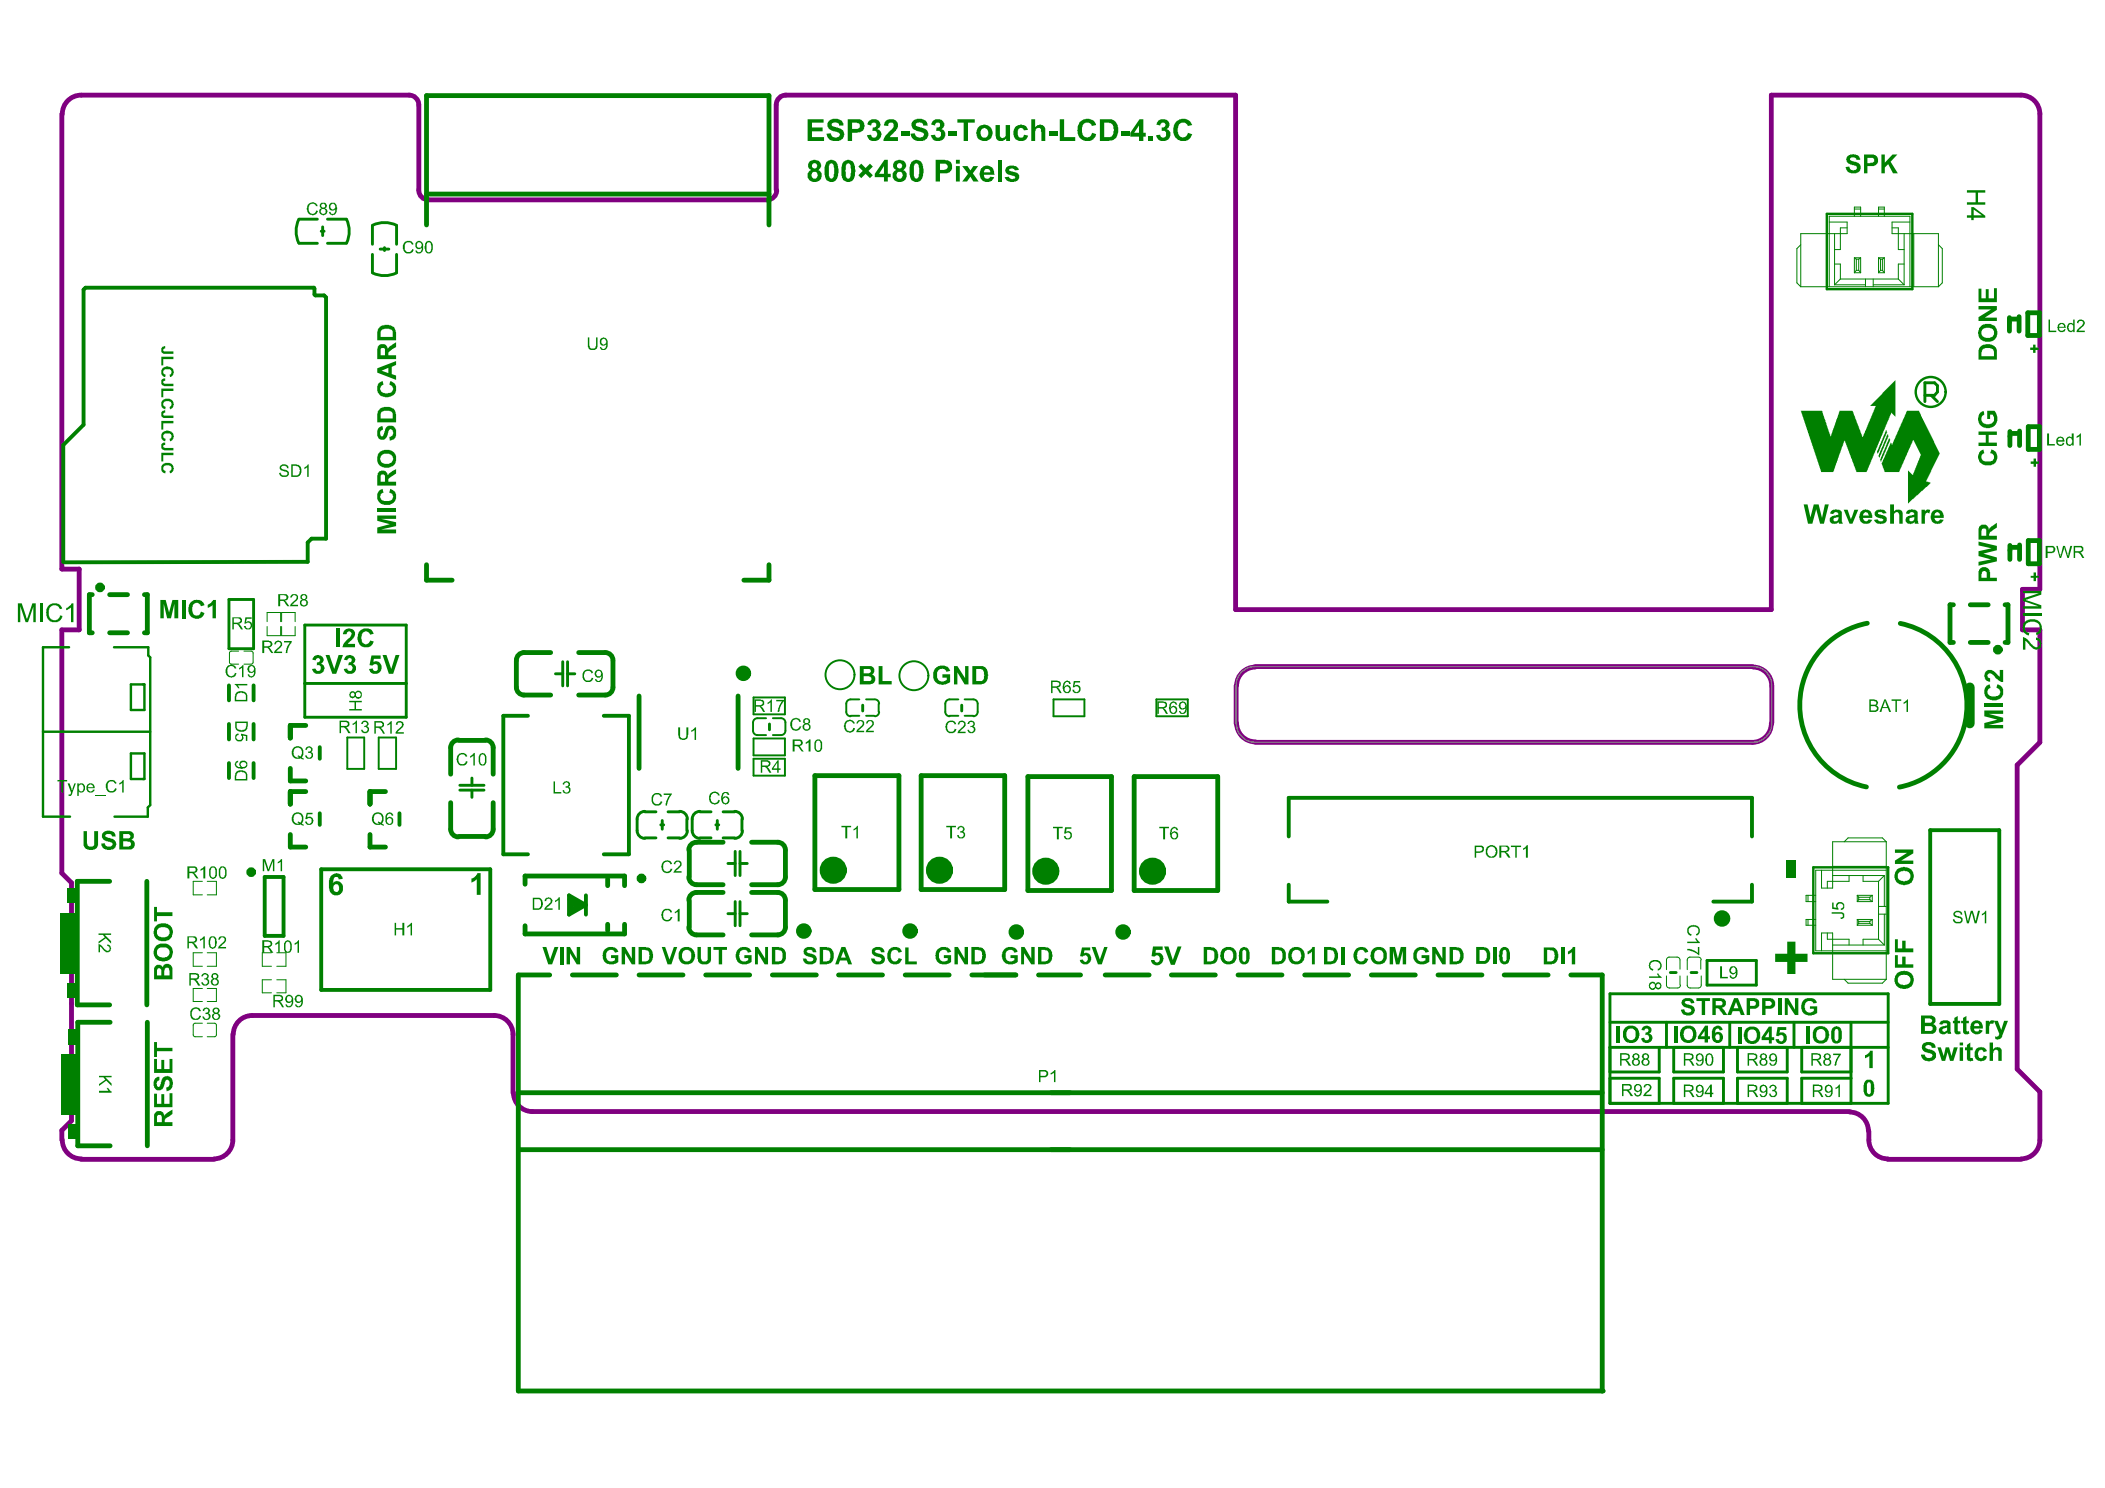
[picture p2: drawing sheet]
<svg xmlns="http://www.w3.org/2000/svg" width="297mm" height="210mm" viewBox="0 0 297 210" stroke-linecap="round" stroke-linejoin="round" font-family="sans-serif">
<path d="M175.2 94.8l1.2-.7 .8-.1h70.2a2.57 2.57 0 0 1 2.6 2.8v5.3a2.67 2.67 0 0 1-2.7 2.6h-70.1a2.79 2.79 0 0 1-2.8-2.7l.1-6z" fill="none" stroke="#808080" stroke-width=".14"/>
<g fill="none" stroke="#800080" stroke-width=".68">
<path d="M8.7 16.1v64.2h2.5v8.6h-2.5v34.3l1.4 1.3v33.6l-1.4 1.4v1.3M8.8 16.1a2.66 2.66 0 0 1 2.7-2.7h46.2a1.36 1.36 0 0 1 1.4 1.4v12a1.36 1.36 0 0 0 1.4 1.4h47.7a1.36 1.36 0 0 0 1.4-1.4M109.5 26.8v-12a1.36 1.36 0 0 1 1.4-1.4h63.5v72.6h75.5v-72.6h35.3a2.66 2.66 0 0 1 2.6 2.7v67h-2.4v5.8h2.4v15.8l-3.2 3.2v42.9l3.2 3.2v6.8a2.66 2.66 0 0 1-2.6 2.7M174.4 96.8v5.3M177.2 94.1a2.66 2.66 0 0 0-2.7 2.7M177.2 94h70.1M247.4 94.1a2.66 2.66 0 0 1 2.6 2.7v5.3M174.5 102a2.66 2.66 0 0 0 2.7 2.6M249.9 102.1a2.66 2.66 0 0 1-2.6 2.6h-70.1M32.9 145.9v14.9a2.66 2.66 0 0 1-2.7 2.7M32.9 145.9a2.66 2.66 0 0 1 2.7-2.6h34.1a2.66 2.66 0 0 1 2.7 2.6v8.2M72.5 154.1a2.66 2.66 0 0 0 2.6 2.7h185.9"/>
<path d="M261 156.9a2.66 2.66 0 0 1 2.6 2.6M263.7 159.5a3.5 3.5 0 0 0 1 3.4l1.1 .5 .6 .1M8.8 160.8a2.66 2.66 0 0 0 2.7 2.7M11.5 163.5h18.7M266.4 163.5h18.8"/>
</g>
<g fill="#008000">
<path d="M266.1 60.7h.1l.1 .3-.6 1.2-.5 1.4-.3 .4v-.4l.7-1.6z"/>
<path d="M266.5 61.9l.1-.1 .1 .2-.1 .4-.4 .7-.1 .6-.6 1.2v.2h-.1l-.1-.3 .7-1.4z"/>
<path d="M266.3 61.3h.1l.1 .3-.5 1-.2 .6-.5 1.1v.2h-.2v-.5l.6-1.1v-.2l.1-.1v-.2l.2-.3z"/>
<path d="M269 58l1.8-.1 .3 .8 1.8 3.5v.2l.5 1a.76 .76 0 0 1 .1 1l-1.7 3.3v.3h.3l.3 .2-3.2 2.8v-4.6l.7 .6 .1-.1v-.2l.9-2.2v-.2l.2-.1-1-2.1h-.2v.1v.2l-.6 1.1v.2l-.5 .8v.3l-.4 .8-.4 1h-2l-.4-1-.1-.2 1.3-3 .1 .1v.2h.2l.1-.5 .5-1.1v-.2l1.1-2.1z"/>
<path d="M254.1 57.9h3l1 3.2 .2 .2v.3l.1-.1 1.2-3.6h1.8l.7 2.1 .2 .1 .1 .4 .1 .2 .1 .4 .1 .1 .1 .4h.1l.3-.8 .2-.3v-.2l.1-.1v-.2l.1-.1v-.3l.6-1v-.2l.2-.3 .1-.6 .2-.1v-.1l-.8-.1 3.6-3.5v5.1l-.6-.6v.2l-.3 .3-.1 .5-.4 .8-.1 .5-.2 .3-.2 .5-.2 .3-.1 .6-.2 .2-.2 .6-.2 .3-.1 .5-.2 .3-.1 .5-.2 .3-.2 .5-.5 1.2h-1.5v-.2l-.1-.1-.1-.5-.1-.1-.1-.4-.1-.1-.1-.4-.1-.2-.1-.4-.1-.1-.1-.4-.1-.2-.1-.4-.1-.1-.3-.8-.4 .9-1.2 3.4-1.7 .1z"/>
</g>
<path d="M175.2 94.8l1.2-.7 .8-.1h70.2a2.57 2.57 0 0 1 2.6 2.8v5.3a2.67 2.67 0 0 1-2.7 2.6h-70.1a2.79 2.79 0 0 1-2.8-2.7l.1-6z" fill="none" stroke="#808080" stroke-width=".14"/>
<g fill="none" stroke="#008000" stroke-width=".68">
<path d="M60.2 13.5v18.2M108.5 13.5v18.2M283.6 44.8v1.9M283.9 45h.7M284.9 44.7v2M287.8 44.1v3.2M60.2 79.7v2.1h3.6M108.5 79.7v2.1h-3.5M283.6 60.9v1.9M283.6 76.9v2M284 77.2h.6M284 61.1h.6"/>
<path d="M285 60.8v2M285 76.9v2M287.8 60.2v3.2M287.8 76.3v3.2M13 83.9h-.4v5.4h.4M15.5 89.3h2.5M15.5 83.9h2.5M20.4 83.9h.4v5.4h-.4M72.9 93.2v3.8M73.9 98h3.8M73.9 92.1h3.8M81.7 98h3.7"/>
<path d="M81.7 92.1h3.7M86.5 93.2v3.8M104.2 98.2v10.2M282.9 85.3h.4v5.3h-.4M41 119.5h2.1M41 111.7h2.1M41 110.2h2.1M52.2 117.7v1.8h2.2M54.4 111.7h-2.2v1.7M63.6 105.5v3.7M63.6 113.2v3.8M69.6 105.5v3.7"/>
<path d="M69.6 113.2v3.8M97.3 120v3.7M110.8 120v3.7M115 109.4h11.8v16.1h-11.8zM130 109.4v16.1M141.8 109.4v16.1M145 109.6v16M156.8 109.6v16M171.8 109.6h-11.8v16h11.8M10.9 124.3v17.5h4.6M20.7 124.3v17.5M74.1 123.6v1.1"/>
<path d="M74.1 130.6v1.1M77.6 137.5h-4.5v58.7M80.4 126.8l1.7 .9-1.5 .8v-1l.8 .2M85.7 124v.9M85.7 130.4v.9M88.1 123.6v1.3M88.1 130.4v1.3M90.2 137.5h6.2M97.3 127v3.8M98.3 131.9h3.7M98.3 124.8h3.7M98.3 125.9h3.7"/>
<path d="M99.6 137.5h6.2M110.8 127v3.8M118.3 137.5h6.2M137.1 137.5h6.2M156 137.5h6.2M165.3 137.5h6.2M184.1 137.5h6.2M202.9 137.5h6.2M15.5 144.2h-4.5v17.4h4.5M20.8 144.2v17.4"/>
</g>
<g fill="none" stroke="#008000" stroke-width=".55">
<path d="M12.1 40.6l-.3 .3v19l-2.9 2.9v16.5M44.3 40.6l.1 .9 .1 .2h1.2l.3 .2v34.1h-2l-.6 .5v2.8M32.3 96.7v2.1M35.8 96.7v2.1M32.3 102.1v2.2M32.3 107.6v2.2M35.8 102.1v2.2M35.8 107.6v2.2M45.1 105.4v1.6M45.1 114.7v1.7M56.4 114.7v1.7M74.5 101h-3.5v19.5h3.5"/>
<path d="M85.2 101h3.5v19.5h-3.5M181.9 112.5v5.5M247.2 112.5v5.5M272.4 117.1v24.5M282.1 117.1v24.5M37.4 123.7h2.6v8.3h-2.6zM45.3 122.6v17M69.2 122.6v17M80.3 126.3l2.4 1.4-2.4 1.3zM82.7 126.3v2.7M181.9 124.8v2.4h5.4M247.2 124.8v2.4"/>
</g>
<path d="M257.8 30.2v10.6M9.7 91.3h-3.6v23.9h3.8M16.1 91.3h4.8v1.2l.3 .2v20.9l-.3 .3v1.3h-4.7M18.5 96.5h1.9v3.7h-1.9zM6.1 103.2h15.1M18.5 106.3h1.9v3.6h-1.9zM255.9 122.4v12.1M266.4 122.4v12.1" fill="none" stroke="#008000" stroke-width=".34"/>
<g fill="none" stroke="#008000" stroke-width=".14">
<path d="M253.6 35.1v4.8M254.1 33v7.4M258.1 30.5v9.9M258.9 33v7.2M259.7 37.2v2.2M260.7 32.1h-1v3.1M260.7 31.3v1.7M261.7 38.5h.9M261.7 36.4l.2 .2M261.7 36.4h.9M261.7 30.5v-1.3h.9v1.3M261.7 36.4v2.1"/>
<path d="M261.7 29.5h.9M261.9 38.1h.4M261.9 38.1l-.2 .4M261.9 36.6h.4M261.9 36.6v1.5M262.3 36.6v1.5M262.3 38.1l.3 .4M262.6 36.4l-.3 .2M262.6 36.4v2.1M263.2 39.4v1M264.3 39.4v1M265.1 38.5h.8"/>
<path d="M265.1 36.4h.8M265.1 29.5h.8M265.1 30.5v-1.3h.8v1.3M265.1 36.4l.3 .2M265.1 36.4v2.1M265.4 38.1h.2M265.4 36.6h.2M265.4 38.1l-.3 .4M265.4 36.6v1.5M265.6 38.1l.3 .4M265.6 36.6v1.5M265.9 36.4l-.3 .2"/>
<path d="M265.9 36.4v2.1M267 32.1h.9v3.1h.8M268.7 33v7.2l-.8-.8v-2.2h.8M269.5 31.3h-2.5v1.7M269.5 30.5v9.9M273.5 33v7.4l.6-.5v-4.8l-.6-.6M32.4 92.1v1.3M32.6 93.7h1.1M32.6 91.8h1.1M34.4 93.7h1M34.4 91.8h1M35.7 92.1v1.3"/>
<path d="M37.7 88.4v1.3h1.9v-1.3M37.7 87.7v-1.3h1.9v1.3M39.7 88.4v1.3h1.9v-1.3M39.7 87.7v-1.3h1.9v1.3M258.6 118.7v6.6h-1.6v-2.5M260.8 118.2l-.6 .5M265.6 118.2l.6 .5v19.4l-.6 .6M28.6 139.4h-1.3v1.9h1.3M28.6 124.3h-1.3v1.9h1.3M28.6 134.4h-1.3v1.9h1.3M29.2 139.4h1.3v1.9h-1.3M29.2 134.4h1.3v1.9h-1.3"/>
<path d="M30.5 124.3v1.9h-1.3M38.3 134.4h-1.3v1.9h1.3M38.3 138.2h-1.3v1.9h1.3M39.1 134.4h1.3v1.9h-1.3M39.1 138.2h1.3v1.9h-1.3M235.2 135.4v1.4M235.2 137.7v1.3M235.5 135h1.2M235.6 139.4h1.1M237.1 135.4v1.3M237.1 137.7v1.3M238.1 135.4v1.4"/>
<path d="M238.1 137.7v1.3M238.4 135h1.2M238.5 139.4h1.2M240 135.4v1.3M240.1 137.7v1.3M255.1 126.3v.9M255.1 129.7v.8M256.2 129.7h-1.3v.8h1.3M256.2 126.3h-1.3v.9h1.3M256.2 122.8v11.3M257 134.1v-2.5h1.6v6.5M257.9 124.3v1"/>
<path d="M257.9 131.6v.9M260.2 138.1l.6 .6M260.9 123.5v.8M260.9 132.5v.8M262.1 130.5h2.1M262.1 126.3h2.1M262.1 127.2h2.1M262.1 129.7h2.1M262.1 126.3l.2 .3M262.1 126.3v.9M262.1 129.7v.8M262.1 129.7l.2 .3"/>
<path d="M262.3 126.6v.3M262.3 130v.2M262.3 130h1.6M262.3 130.2h1.6M262.3 130.2l-.2 .3M262.3 126.6h1.6M262.3 126.9h1.6M262.3 126.9l-.2 .3M262.9 123.5v.8M262.9 132.5v.8M263.9 130.2l.3 .3M263.9 126.6v.3"/>
<path d="M263.9 130v.2M263.9 126.9l.3 .3M264.2 126.3v.9M264.2 129.7v.8M264.2 126.3l-.3 .3M264.2 129.7l-.3 .3M265.1 127.9h1.1M265.1 129h1.1M265.9 127.9v-4.4l-.8 .8v8.2l.8 .8v-4.3M27.3 144.6v1.4M27.5 144.3h1.1M27.5 146.2h1.1"/>
<path d="M29.2 144.3h1.1M30.5 144.6v1.4"/>
</g>
<g fill="none" stroke="#008000" stroke-width=".41">
<path d="M42.2 34.3h2.6M42.2 30.9h2.6M45.3 32.6h.4M45.5 32v1.2M46.2 34.3h2.7M46.2 30.9h2.7M52.6 31.8v2.7M52.6 35.9v2.6M53.6 35.1h1.3M54.3 34.9v.4M56 31.8v2.7M56 35.9v2.6"/>
<path d="M32.3 91.5v-6.9h3.5v6.9M43 88.2v13M78.4 95h1M79.4 93.3v3.5M80.1 95h1M80.1 93.3v3.5M121.7 99.5v.8M135.7 99.5v.8M66.6 109.8v1M66.6 111.5v1M89.9 115.5v1.7M91 114.5h1.6"/>
<path d="M91 118.2h1.6M93.2 116.4h.5M93.4 115.7v1.3M94.3 114.5h1.6M94.3 118.2h1.6M96.9 115.5v1.7M97.7 115.5v1.7M98.8 114.5h1.5M98.8 118.2h1.5M101 116.4h.4M101.2 115.7v1.3M102 114.5h1.7"/>
<path d="M102 118.2h1.7M104.7 115.5v1.7M108.6 102.1v.8M102.7 128.9h1M102.7 121.8h1M103.7 120.1v3.4M103.7 127.2v3.4M104.4 128.9h1M104.4 121.8h1M104.4 120.1v3.4M104.4 127.2v3.4M235.7 137.2h.8"/>
<path d="M238.6 137.2h.9M240.9 135.5v3.5M247.8 135.5v3.5M227.2 140.2v15.4M234.1 147.7v3.5M234.1 152.1v3.5M235.2 144.2v3.5M236.2 147.7v3.5M236.2 152.1v3.5M243.2 147.7v3.5M243.2 152.1v3.5M244.1 144.3v3.4"/>
<path d="M245.2 147.7v3.5M245.2 152.1v3.5M252.2 147.7v3.5M252.2 152.1v3.5M253.2 144.2v3.5M254.2 147.7v3.5M254.2 152.1v3.5M261.2 144.2v11.4M266.4 140.2v15.4"/>
</g>
<g fill="none" stroke="#008000" stroke-width=".27">
<path d="M106.3 98.4v2.4M110.8 98.4v2.4M119.4 99.3v1.1M120 98.7h1.3M122.2 98.7h1.2M124 99.3v1.1M133.4 99.3v1.1M134 98.7h1.2M136.1 98.7h1.2M138 99.3v1.1M148.7 98.7v2.3M153 98.7v2.3"/>
<path d="M163.2 98.7h4.4v2.3h-4.4zM49 104h2.4v4.5h-2.4zM53.4 104h2.5v4.5h-2.5zM106.3 104.2v2.4M106.9 103.7h1.2M106.9 101.3h1.2M109.1 103.7h1.1M109.1 101.3h1.1M110.8 104.2v2.4M110.8 107v2.4M110.8 101.9v1.2M120 101h1.3"/>
<path d="M122.2 101h1.2M134 101h1.2M136.1 101h1.2"/>
</g>
<path d="M278 97v5.1" fill="none" stroke="#008000" stroke-width="1.4"/>
<circle cx="226.1" cy="196.2" r=".34" fill="#008000"/>
<g fill="none" stroke="#008000" stroke-width=".41">
<path d="M32.3 91.5h3.5M43 88.2h14.3v13h-14.3M43 96.4h14.3M64.9 111.5h3.4M64.9 110.8h3.4M240.9 139h6.9M240.9 135.5h6.9M227.2 155.6h39.2M227.2 152.1h6.9M227.2 147.7h39.2M227.2 151.2h6.9M227.2 144.2h39.2"/>
<path d="M227.2 140.2h39.2M236.2 152.1h7M236.2 151.2h7M245.2 152.1h7M245.2 151.2h7M254.2 152.1h7M254.2 151.2h7"/>
</g>
<g fill="none" stroke="#008000" stroke-width=".68">
<path d="M60.2 13.5h48.3M60.2 27.4h48.3M287.8 44.1h-1.7v3.2h1.7M287.8 76.3h-1.6v3.2h1.6M287.8 60.2h-1.6v3.2h1.6M90.2 98.2v10.2M275.6 85.3h-.4v5.3h.4M278 90.6h2.6M278 85.3h2.6M41 108.4v1.8M41 111.7v1.7M41 117.7v1.8"/>
<path d="M43.1 102.3h-2.1v1.8M64.8 118h3.7M64.8 104.4h3.7M98.3 118.8h3.7M106.1 118.8h3.7M130 109.4h11.8M145 109.6h11.8M171.8 109.6v16M10.9 124.3h4.6M74.1 131.7h14M74.1 123.6h14M80.8 137.5h6.2"/>
<path d="M106.1 131.9h3.7M106.1 124.8h3.7M106.1 125.9h3.7M109 137.5h6.2M127.7 137.5h6.2M130 125.5h11.8M145 125.6h11.8M146.5 137.5h6M174.7 137.5h6.2M193.5 137.5h6.2M212.3 137.5h6.2M221.7 137.5h4.4v58.7h-153"/>
<path d="M73.1 154.1h153M73.1 162.2h153"/>
</g>
<g fill="none" stroke="#008000" stroke-width=".14">
<path d="M253.6 39.9l.5 .5h19.4M254.1 34.5l-.5 .6M254.1 33h6.6M258.1 31.3h2.6M258.1 30.5h11.4M258.9 35.2h.8M258.9 37.2h.8M267 33h6.5M267.9 39.4h-8.2l-.8 .8h4.3M270.1 33v7.4M264.3 40.2h4.4M258.6 118.7h7.6"/>
<path d="M260.8 118.2h4.8M29.2 124.3h1.3M256.2 134.1h10M256.2 122.8h10M257.9 132.5h3M257.9 124.3h3M258.6 138.1h7.6M258.6 133.3h7.3M258.6 122.2h7.6M258.6 123.5h7.3M260.8 138.7h4.8M262.9 132.5h2.2"/>
<path d="M262.9 124.3h2.2M29.2 146.2h1.1"/>
</g>
<path d="M12.1 40.6h32.2M43.4 79.3h-34.4M181.9 112.5h65.3M272.4 117.1h9.7M45.3 139.6h23.9M45.3 122.6h23.9M241.8 127.2h5.4M272.4 141.6h9.7" fill="none" stroke="#008000" stroke-width=".55"/>
<path d="M106.3 98.4h4.5M148.7 98.7h4.3M106.3 101.9v1.2M106.3 106.6h4.5M106.3 104.2h4.5M106.3 100.8h4.5M110.8 107h-4.5v2.4h4.5M148.7 101h4.3" fill="none" stroke="#008000" stroke-width=".27"/>
<path d="M257.8 30.2h12.1v10.6h-12.1M255.9 134.5h10.5M255.9 122.4h10.5" fill="none" stroke="#008000" stroke-width=".34"/>
<g fill="#008000">
<path d="M9.6 158.6h1.4v2.1h-1.4z" fill-rule="evenodd"/>
<path d="M9.5 125.3h1.4v2.1h-1.4z" fill-rule="evenodd"/>
<path d="M9.5 138.7h1.4v2.1h-1.4z" fill-rule="evenodd"/>
<path d="M9.6 145.2h1.4v2.1h-1.4z" fill-rule="evenodd"/>
<path d="M8.5 128.7h2.4v8.6h-2.4z" fill-rule="evenodd"/>
<path d="M8.6 148.6h2.4v8.6h-2.4z" fill-rule="evenodd"/>
</g>
<g fill="#008000">
<path d="M37.1 121.2h.3l.5 1.5 .5-1.5h.3v1.7h-.2v-1.4l-.5 1.4h-.2l-.5-1.4v1.4h-.2z"/>
<path d="M39.2 121.6l.3-.1 .2-.3h.1v1.7h-.2v-1.4l-.3 .3z"/>
<path d="M118.7 116.5h1.4v.2h-.5v1.6h-.3v-1.6h-.6z"/>
<path d="M120.4 117l.4-.2 .1-.3h.2v1.8h-.2v-1.4l-.5 .3z"/>
<path d="M238.2 130.9l.3-.3a.91 .91 0 0 1 1 0 .91 .91 0 0 1 .4 .9l-.2 .3-.3 .2-.1-.3a.49 .49 0 0 0 .4-.5 .49 .49 0 0 0-.5-.4 .58 .58 0 0 0-.7 .1 .58 .58 0 0 0 0 .8l.2 .1-.1 .2a.82 .82 0 0 1-.4-1.1z"/>
<path d="M238.1 132.8h1.4l-.3-.4h.2l.5 .5v.1h-1.8z"/>
<path d="M238.1 133.9h.5a1.62 1.62 0 0 1 1 .6v-.9h.2v1.1h-.2a1.98 1.98 0 0 0-1.2-.6h-.3z"/>
<path d="M277.6 26.8h2.5v.4h-1v1.3h1v.4h-2.5v-.4h1.2v-1.3h-1.2z"/>
<path d="M33.1 96.5h1.8v.2h-1.4l.3 .4h-.2l-.3-.5h-.2z"/>
<path d="M33.3 103.6l.4-.1v.2a.35 .35 0 0 0-.4 .4 .35 .35 0 0 0 .5 .3 .38 .38 0 0 0 .3-.3 .38 .38 0 0 0-.1-.4v-.2l.9 .2v.8h-.2v-.7h-.5a.57 .57 0 0 1-.3 .8 .57 .57 0 0 1-.7-.6z"/>
<path d="M49.3 98.9h1.8v.2h-.9v.9h.9v.2h-1.8v-.2h.7v-.9h-.7z"/>
<path d="M54.7 102.1h.2l.2-.4h.2v1.8h-.2v-1.4l-.4 .2z"/>
<path d="M56 101.9a.58 .58 0 0 1 .9 .1 .58 .58 0 0 1-.3 .8l-.5 .5h.9v.2h-1.2l.1-.3 .5-.5a.39 .39 0 0 0 .3-.5 .39 .39 0 0 0-.5-.3l-.1 .2v.2l-.3-.1z"/>
<path d="M66.5 123.9l.5-.2 .3-.4v-.1h.5v3h-.5v-2.1l-.8 .4z"/>
<path d="M92 112.2h.1a.78 .78 0 0 1 1.3 .1l-.2 .1a.49 .49 0 0 0-.5-.3 .49 .49 0 0 0-.5 .4 .62 .62 0 0 0 .1 .7 .62 .62 0 0 0 .7 .2l.2-.4 .2 .1a.79 .79 0 0 1-.9 .5 .79 .79 0 0 1-.5-1z"/>
<path d="M93.7 111.9h1.1l-.5 1-.2 .7h-.2l.1-.6 .3-.6 .2-.3h-.8z"/>
<path d="M148.3 151.4l.6-.5v1.7h-.2v-1.2l-.3 .2h-.1z"/>
<path d="M232.8 135.8v-.1a1.06 1.06 0 0 1 1.6 .1 .78 .78 0 0 1-.5 1.1v-.2a.57 .57 0 0 0 .4-.6 .57 .57 0 0 0-.6-.5 .73 .73 0 0 0-.9 .6l.1 .3 .4 .2-.1 .2a.67 .67 0 0 1-.5-.9z"/>
<path d="M232.7 137.7h1.4l-.3-.4h.2l.1 .3 .4 .2v.1h-1.8z"/>
<path d="M52.6 114.9a.85 .85 0 0 1 1.1-.3 .85 .85 0 0 1 .4 1.1l-.2 .5 .3 .2-.1 .1-.4-.2a.89 .89 0 0 1-1-.2 .89 .89 0 0 1-.1-1zM52.8 115v.1a.74 .74 0 0 0 .5 1.1h.3l-.3-.2 .1-.1a.21 .21 0 0 0 .3 .1 .21 .21 0 0 0 .1-.2 .66 .66 0 0 0 0-.8 .66 .66 0 0 0-.9-.1z"/>
<path d="M54.5 114.8a.56 .56 0 0 1 1 .1v.2h-.2a.35 .35 0 0 0-.4-.3 .35 .35 0 0 0-.3 .4v.3a.51 .51 0 0 1 .7-.2 .51 .51 0 0 1 .1 .8 .55 .55 0 0 1-.7 .3 .55 .55 0 0 1-.3-.7v-.6zM54.7 115.5a.39 .39 0 0 0 0 .6 .39 .39 0 0 0 .5 0 .36 .36 0 0 0 0-.5 .36 .36 0 0 0-.5-.1z"/>
<path d="M237.6 153h.9a.49 .49 0 0 1 .5 .4 .49 .49 0 0 1-.4 .5h-.1l.3 .3 .3 .6h-.3l-.3-.6a.27 .27 0 0 0-.4-.2h-.3v.8h-.2zM237.8 153.2v.6h.6a.32 .32 0 0 0 .4-.3 .32 .32 0 0 0-.4-.3z"/>
<path d="M239.4 153.2a.6 .6 0 0 1 .7-.1 .6 .6 0 0 1 .3 .6 .77 .77 0 0 1-.5 1.1h-.4l-.1-.2-.1-.3h.2a.31 .31 0 0 0 .4 .3 .31 .31 0 0 0 .2-.3l.1-.4a.52 .52 0 0 1-.7 .2 .52 .52 0 0 1-.2-.7zM239.5 153.4a.4 .4 0 0 0 .1 .5 .4 .4 0 0 0 .5 0 .44 .44 0 0 0 0-.5 .44 .44 0 0 0-.4-.2z"/>
<path d="M241.4 153h.2v1.1h.2v.2h-.2v.5h-.3v-.5h-.8v-.2zM241.3 153.3l-.6 .8h.6z"/>
<path d="M237.6 148.6h.9a.49 .49 0 0 1 .5 .4 .49 .49 0 0 1-.4 .5h-.1l.3 .3 .3 .5h-.3l-.3-.5a.27 .27 0 0 0-.4-.2h-.3v.7h-.2zM237.8 148.8v.6h.6a.32 .32 0 0 0 .4-.3 .32 .32 0 0 0-.4-.3z"/>
<path d="M239.4 148.8a.6 .6 0 0 1 .7-.2 .6 .6 0 0 1 .3 .7 .77 .77 0 0 1-.5 1h-.4l-.1-.1-.1-.3h.2a.31 .31 0 0 0 .4 .3 .31 .31 0 0 0 .2-.3l.1-.4a.52 .52 0 0 1-.7 .1 .52 .52 0 0 1-.2-.6zM239.5 149a.4 .4 0 0 0 .1 .4 .4 .4 0 0 0 .5 0 .44 .44 0 0 0 0-.4 .44 .44 0 0 0-.4-.2z"/>
<path d="M240.8 148.7l.2-.1a.51 .51 0 0 1 .7 .5l.1 .1a1.14 1.14 0 0 1-.4 1.1 .55 .55 0 0 1-.7-.6l-.1-.4zM241 148.8l-.1 .4a.72 .72 0 0 0 .3 1h.1a1.16 1.16 0 0 0 .2-1.2l-.2-.2z"/>
<path d="M278.2 29.2h.3l1.6 1.2v.3h-1.6v.4h-.3v-.4h-.6v-.3h.6zM278.5 29.6v.8h1.2z"/>
<path d="M33.3 97.7a1.09 1.09 0 0 1 1.5 .2l.1 1h-1.8v-.7zM33.4 98l-.1 .7h1.4v-.4a.58 .58 0 0 0-.6-.6l-.5 .1z"/>
<path d="M33.2 101.8h1.8v.6a.9 .9 0 0 1-1.5 .7l-.2-.2-.1-.2zM33.4 102v.4a.58 .58 0 0 0 .5 .6l.6-.1 .2-.2 .1-.7z"/>
<path d="M33.3 108.9a1.09 1.09 0 0 1 1.5 .2l.1 1h-1.8v-.7zM33.4 109.1l-.1 .8h1.4v-.4a.58 .58 0 0 0-.6-.6h-.5z"/>
<path d="M33.3 107.4l.3-.1v.2a.36 .36 0 0 0-.3 .5 .36 .36 0 0 0 .5 .2h.2a.51 .51 0 0 1-.1-.7 .51 .51 0 0 1 .7-.1 .54 .54 0 0 1 .3 .6 .54 .54 0 0 1-.6 .4l-.2 .1a1.13 1.13 0 0 1-.9-.4v-.1a.33 .33 0 0 1 .1-.5zM34 107.8a.36 .36 0 0 0 .7 0 .36 .36 0 0 0-.7 0z"/>
<path d="M49.3 97.7a.41 .41 0 0 1 .4-.2 .41 .41 0 0 1 .4 .3 .53 .53 0 0 1 .8-.3 .53 .53 0 0 1 .1 .8 .47 .47 0 0 1-.5 .3 .47 .47 0 0 1-.4-.4 .41 .41 0 0 1-.5 .3 .41 .41 0 0 1-.3-.6zM49.5 98a.28 .28 0 0 0 .5 0 .28 .28 0 0 0-.5 0zM50.2 97.8a.37 .37 0 0 0 .3 .5 .37 .37 0 0 0 .4-.4l-.1-.1a.36 .36 0 0 0-.6 0z"/>
<path d="M52.8 101.7h.8a.49 .49 0 0 1 .6 .4 .49 .49 0 0 1-.5 .6l.3 .2 .3 .6h-.2l-.4-.6-.3-.2h-.4v.8h-.2zM53 101.9v.6h.6a.28 .28 0 0 0 .3-.2 .28 .28 0 0 0-.1-.3z"/>
<path d="M107.4 107.2h.7a.49 .49 0 0 1 .6 .4 .49 .49 0 0 1-.5 .6l.3 .2 .4 .6h-.3l-.4-.7-.2-.1h-.4v.8h-.2zM107.6 107.4v.6h.4a.29 .29 0 0 0 .4-.2 .29 .29 0 0 0-.2-.4z"/>
<path d="M109.7 107.2h.2v1.2h.2v.2h-.2v.4h-.2v-.4h-.8v-.2zM109.7 107.6l-.6 .8h.6z"/>
<path d="M146.6 150.9h.6a.53 .53 0 0 1 .7 .6 .53 .53 0 0 1-.7 .5h-.4v.6h-.2zM146.8 151.1v.7h.4a.27 .27 0 0 0 .3 0 .27 .27 0 0 0 .1-.3v-.3l-.1-.1z"/>
<path d="M232.7 138.8a.52 .52 0 0 1 .9-.1l.1 .1a.38 .38 0 0 1 .4-.2 .38 .38 0 0 1 .3 .4 .43 .43 0 0 1-.2 .5 .43 .43 0 0 1-.5-.1v-.1a.54 .54 0 0 1-.7 .3 .54 .54 0 0 1-.4-.6zM233.8 138.8a.28 .28 0 0 0 .1 .5 .28 .28 0 0 0 .4-.2 .28 .28 0 0 0-.4-.3zM232.8 139.1a.4 .4 0 0 0 .8 0 .4 .4 0 0 0-.8 0z"/>
</g>
<path d="M271.6 55.8h1.4l.4-.5v-.9l-.4-.4h-1.4v2.7M272.5 55.8l.9 .9" fill="none" stroke="#008000" stroke-width=".41"/>
<g fill="#008000">
<path d="M53.2 72.7h2.7v.5h-2.1l2.1 .5v.5l-2.1 .5h2.1v.5h-2.7v-.8l1.8-.5-1.8-.4z"/>
<path d="M53.2 71.6h2.7v.6h-2.7z"/>
<path d="M53.5 69.2l.5-.2 .1 .5a.55 .55 0 0 0-.5 .6 .55 .55 0 0 0 .5 .5l.2 .1a1.22 1.22 0 0 0 1.1-.4 .62 .62 0 0 0-.5-.8l.2-.5a1.12 1.12 0 0 1 .8 1 1.12 1.12 0 0 1-.7 1.1l-.2 .1a1.44 1.44 0 0 1-1.8-.9v-.6z"/>
<path d="M53.4 60.4l.4-.3h.2l.1 .5a.52 .52 0 0 0-.5 .4 .52 .52 0 0 0 .2 .6l.3-.2 .2-.4a.87 .87 0 0 1 .5-.9 .87 .87 0 0 1 1 .2l.1 .6a.99 .99 0 0 1-.9 1.3l-.1-.6a.55 .55 0 0 0 .6-.5 .55 .55 0 0 0-.4-.6 1.18 1.18 0 0 0-.4 1 .76 .76 0 0 1-1 .5 .76 .76 0 0 1-.5-1z"/>
<path d="M53.4 54.1l.6-.4 .1 .6a.63 .63 0 0 0-.4 .7 .63 .63 0 0 0 .7 .5 .9 .9 0 0 0 1-.5 .33 .33 0 0 0-.1-.5v-.1l-.4-.1 .2-.6v.1a1.07 1.07 0 0 1 .7 1.6 1.48 1.48 0 0 1-2.5 0 1.81 1.81 0 0 1 .1-1.3z"/>
<path d="M13.9 131.7h1.8v.2h-.9l.9 .9v.3l-.8-.7-1 .7v-.3l.9-.6-.3-.3h-.6z"/>
<path d="M13.9 133.2h.3l.5 .5a.49 .49 0 0 0 .7 .3l.1-.3-.1-.2-.3-.1v-.2a.59 .59 0 0 1 .5 .4 .59 .59 0 0 1-.1 .7 .81 .81 0 0 1-1.1-.6l-.3-.2v.8h-.2z"/>
<path d="M8.1 110h1.4v.2h-.6v1.6h-.2v-1.6h-.6z"/>
<path d="M9.5 110.5h.3l.4 1 .3-1h.2l-.5 1.4a.37 .37 0 0 1-.5 .4v-.2h.3v-.3z"/>
<path d="M13.4 112.1h1.5v.2h-1.5z"/>
<path d="M15.1 110.2a.83 .83 0 0 1 1.3 .2l-.2 .2a.54 .54 0 0 0-.7-.4 .54 .54 0 0 0-.3 .7 .53 .53 0 0 0 .4 .7 .53 .53 0 0 0 .6-.4l.3 .1a.81 .81 0 0 1-1 .5 .81 .81 0 0 1-.6-1z"/>
<path d="M16.8 110.4h.2l.3-.4h.1v1.8h-.2v-1.4l-.4 .3z"/>
<path d="M27 142.4a.82 .82 0 0 1 1.2 0l.2 .2h-.3a.53 .53 0 0 0-.7-.3 .53 .53 0 0 0-.3 .6 .59 .59 0 0 0 .2 .7 .59 .59 0 0 0 .7-.1l.2-.2h.2a.8 .8 0 0 1-1.1 .5 .8 .8 0 0 1-.4-1z"/>
<path d="M28.6 142.4a.58 .58 0 0 1 .6-.2 .58 .58 0 0 1 .5 .4l-.3 .3a.52 .52 0 0 1 .3 .7 .52 .52 0 0 1-.7 .3h-.2l-.2-.4v-.1h.2a.35 .35 0 0 0 .5 .3 .35 .35 0 0 0-.1-.7h-.2v-.2a.26 .26 0 0 0 .4-.2 .26 .26 0 0 0-.3-.3 .26 .26 0 0 0-.3 .3h-.2z"/>
<path d="M28.5 137.5a.53 .53 0 0 1 .6-.2 .53 .53 0 0 1 .3 .5l-.2 .3a.51 .51 0 0 1 .3 .6 .51 .51 0 0 1-.6 .3h-.2l-.3-.2v-.2h.2a.34 .34 0 0 0 .4 .3 .34 .34 0 0 0 .3-.3 .34 .34 0 0 0-.3-.4h-.2v-.2a.31 .31 0 0 0 .4-.2 .31 .31 0 0 0-.2-.4 .31 .31 0 0 0-.4 .3h-.2z"/>
<path d="M28.2 132.5l.7-.4v1.7h-.2v-1.4l-.3 .3h-.2z"/>
<path d="M30.9 132.2a.68 .68 0 0 1 1 .2 .88 .88 0 0 1-.5 .9l-.3 .3h.8v.2h-1.2l.2-.4 .2-.2a.58 .58 0 0 0 .5-.9h-.1a.34 .34 0 0 0-.5 .3h-.2z"/>
<path d="M38.9 133.1l.3-.2 .1-.3h.2v1.8h-.2v-1.4l-.4 .3z"/>
<path d="M41.6 133l.3-.1 .2-.3h.1v1.8h-.2v-1.4l-.4 .3z"/>
<path d="M28.3 122.6l.3-.1 .2-.3h.2v1.7h-.3v-1.3l-.3 .2z"/>
<path d="M32 94.1a.75 .75 0 0 1 .7-.4 .75 .75 0 0 1 .6 .6h-.2a.56 .56 0 0 0-.7-.3 .56 .56 0 0 0-.3 .8 .37 .37 0 0 0 .2 .5 .39 .39 0 0 0 .6 0l.2-.1v-.3l.3 .1a.8 .8 0 0 1-.9 .6 .8 .8 0 0 1-.7-.9z"/>
<path d="M33.7 94.2l.3-.1 .2-.3h.2v1.7h-.3v-1.3l-.3 .2z"/>
<path d="M34.6 87.1h.9v.2h-.7l-.1 .5a.57 .57 0 0 1 .8 .1 .57 .57 0 0 1-.1 .8 .57 .57 0 0 1-.8 0l-.2-.3v-.1h.2a.38 .38 0 0 0 .7 .2 .38 .38 0 0 0-.3-.7l-.5 .2z"/>
<path d="M55.7 130.2h.2v.7h.9v-.7h.3v1.7h-.3v-.8h-.9v.8h-.2z"/>
<path d="M57.5 130.7l.5-.5h.1v1.7h-.2v-1.3l-.4 .3z"/>
<path d="M44.2 92.7a.85 .85 0 0 1 1.4 .1l.1 .4-.2 .3-.2 .1a.68 .68 0 0 1 .5 .6 .68 .68 0 0 1-.4 .7 .84 .84 0 0 1-1.4-.5l.5-.1a.41 .41 0 0 0 .5 .3 .41 .41 0 0 0 .3-.4 .41 .41 0 0 0-.4-.4l-.2 .1 .1-.5a.31 .31 0 0 0 .4-.2 .31 .31 0 0 0-.3-.4 .31 .31 0 0 0-.3 .3h-.5z"/>
<path d="M45.9 92.4h.6l.7 2 .6-2h.6l-1 2.6h-.5z"/>
<path d="M48.7 92.7a.86 .86 0 0 1 .8-.2 .86 .86 0 0 1 .7 .6l-.1 .2-.3 .3a.77 .77 0 0 1 .4 1 .77 .77 0 0 1-1 .4 .87 .87 0 0 1-.7-.6l.5-.1a.37 .37 0 0 0 .5 .4 .37 .37 0 0 0 .2-.6l-.1-.3-.5 .1 .2-.5a.31 .31 0 0 0 .3-.4 .31 .31 0 0 0-.5-.1l-.1 .2h-.5z"/>
<path d="M52.4 92.5h1.3v.4h-.9l-.1 .4a.85 .85 0 0 1 .9 .2 .85 .85 0 0 1 .2 1 .92 .92 0 0 1-.9 .6 .92 .92 0 0 1-.8-.7h.5a.35 .35 0 0 0 .4 .2 .35 .35 0 0 0 .3-.4 .41 .41 0 0 0-.2-.5 .41 .41 0 0 0-.5 .2l-.5-.1z"/>
<path d="M54 92.4h.5l.7 2 .6-2h.6l-.9 2.6h-.6z"/>
<path d="M47.5 88.7h.5v2.6h-.5z"/>
<path d="M48.5 89a.87 .87 0 0 1 1-.3 .87 .87 0 0 1 .6 .7 1.82 1.82 0 0 1-.7 1.1l-.3 .3h1v.5h-1.8l.2-.6 .4-.3a1.37 1.37 0 0 0 .7-.9 .33 .33 0 0 0-.3-.4 .33 .33 0 0 0-.4 .3l-.5 .1z"/>
<path d="M50.7 89.1a1.25 1.25 0 0 1 1.9 0l.2 .3-.6 .1a.59 .59 0 0 0-.7-.4 .59 .59 0 0 0-.4 .6 .88 .88 0 0 0 .4 1.2 .59 .59 0 0 0 .7-.5l.6 .1-.1 .1a1.07 1.07 0 0 1-1.6 .6 1.55 1.55 0 0 1-.5-2z"/>
<path d="M57.1 34.2a.79 .79 0 0 1 1.2 .3h-.2a.57 .57 0 0 0-.7-.3 .57 .57 0 0 0-.3 .8 .52 .52 0 0 0 .5 .6 .52 .52 0 0 0 .5-.5l.3 .1a.8 .8 0 0 1-.9 .6 .8 .8 0 0 1-.7-.9v-.3z"/>
<path d="M76.9 126.8a.62 .62 0 0 1 .6-.2 .62 .62 0 0 1 .5 .5l-.2 .4-.7 .6h.9v.2h-1.2v-.2l.4-.4a.62 .62 0 0 0 .4-.9h-.2a.27 .27 0 0 0-.3 .3h-.3z"/>
<path d="M78.3 127h.2l.4-.4h.1v1.7h-.2v-1.3l-.4 .3z"/>
<path d="M78.1 110.2h.2v1.5h.9v.2h-1.1z"/>
<path d="M79.4 110.5a.54 .54 0 0 1 .7-.3 .54 .54 0 0 1 .3 .6l-.2 .2a.55 .55 0 0 1 .1 .8 .55 .55 0 0 1-.8-.1l-.1-.2h.2a.34 .34 0 0 0 .4 .3 .34 .34 0 0 0 .3-.4 .34 .34 0 0 0-.4-.3l-.1-.2a.29 .29 0 0 0 .4-.3 .29 .29 0 0 0-.5-.2l-.1 .3-.2-.1z"/>
<path d="M82.3 94.7a.84 .84 0 0 1 1.3 .1l.1 .1-.2 .1a.57 .57 0 0 0-.7-.4 .57 .57 0 0 0-.4 .7 .56 .56 0 0 0 .3 .7 .56 .56 0 0 0 .7-.3l.1-.1 .2 .1a.79 .79 0 0 1-1 .5 .79 .79 0 0 1-.5-.9z"/>
<path d="M93.6 121.5a.74 .74 0 0 1 1.2 .4h-.2a.52 .52 0 0 0-.5-.4 .52 .52 0 0 0-.5 .5 .63 .63 0 0 0 .1 .8 .63 .63 0 0 0 .8 0l.1-.2h.3a.79 .79 0 0 1-.9 .6 .79 .79 0 0 1-.7-.8l.1-.5z"/>
<path d="M95.2 121.6a.57 .57 0 0 1 .8-.1 .57 .57 0 0 1-.1 .9l-.5 .5h.8v.2h-1.2a.92 .92 0 0 1 .6-.7l.1-.1a.38 .38 0 0 0 .3-.4 .38 .38 0 0 0-.4-.4v.1a.26 .26 0 0 0-.3 .3h-.2z"/>
<path d="M113.7 104.7l.3-.1 .2-.3h.2v1.7h-.3v-1.3l-.3 .2h-.1z"/>
<path d="M124 94h.5v2.1h1.3v.4h-1.8z"/>
<path d="M133.5 116.5h1.4v.2h-.6v1.6h-.2v-1.6h-.6z"/>
<path d="M135.2 116.7a.55 .55 0 0 1 .9 .1v.3l-.1 .2h-.2a.53 .53 0 0 1 .3 .8 .53 .53 0 0 1-.9 0l-.2-.3h.3a.34 .34 0 0 0 .4 .3 .34 .34 0 0 0 .3-.4 .34 .34 0 0 0-.4-.3l-.1-.2a.31 .31 0 0 0 .4-.2 .31 .31 0 0 0-.3-.4 .31 .31 0 0 0-.3 .4h-.2z"/>
<path d="M148.6 116.6h1.4v.2h-.6v1.6h-.3v-1.6h-.5z"/>
<path d="M150.3 116.7h.9v.2h-.7l-.1 .5a.54 .54 0 0 1 .7 0 .54 .54 0 0 1 .1 .7 .58 .58 0 0 1-1 0l-.1-.2h.3a.35 .35 0 0 0 .4 .4 .35 .35 0 0 0 .2-.5 .37 .37 0 0 0-.2-.4 .37 .37 0 0 0-.4 .2h-.2z"/>
<path d="M131.9 94.4l.1-.1a1.4 1.4 0 0 1 1.9-.1l.2 .4-.6 .2a.64 .64 0 0 0-.9-.4 1.08 1.08 0 0 0 0 1.7h.6l.4-.2v-.3h-.6v-.5h1.1v1.1l-.4 .2a1.34 1.34 0 0 1-1.6-.1 1.34 1.34 0 0 1-.3-1.6z"/>
<path d="M134.6 94h.5l1.1 1.7v-1.7h.5v2.5h-.6l-1-1.7v1.7h-.5z"/>
<path d="M163.6 116.6h1.4v.2h-.6v1.6h-.3v-1.6h-.5z"/>
<path d="M232 153.1a.57 .57 0 0 1 .9 0 .57 .57 0 0 1-.2 .8l-.5 .5h.8v.2h-1.1v-.1l.4-.5a.71 .71 0 0 0 .5-.8h-.1a.19 .19 0 0 0-.1-.1 .19 .19 0 0 0-.2 0h-.2v.3h-.2z"/>
<path d="M249.7 153.2a.56 .56 0 0 1 1 .1v.2l-.2 .3a.55 .55 0 0 1 .1 .9 .55 .55 0 0 1-.9-.1l-.1-.3h.2a.38 .38 0 0 0 .5 .3 .38 .38 0 0 0 .2-.6l-.4-.1v-.2a.31 .31 0 0 0 .4-.2 .31 .31 0 0 0-.4-.4 .31 .31 0 0 0-.2 .4h-.2z"/>
<path d="M259 153.4l.4-.1 .1-.3h.1v1.8h-.2v-1.4l-.4 .3z"/>
<path d="M258.7 148.6h1.1v.2l-.3 .4a1.4 1.4 0 0 0-.3 1l-.1 .1h-.2l.2-.9 .4-.6h-.8z"/>
<path d="M242.7 136.3h.3v1.5h.8v.2h-1.1z"/>
<path d="M252.1 121.4h1.3v2.4h-1.3z"/>
<path d="M263.2 148.8l.4-.2 .3-.4h.4v2.5h-.5v-1.8l-.3 .3-.3 .1z"/>
<path d="M271.3 147.3a1.23 1.23 0 0 1 1.8 .1v.4h-.5a.48 .48 0 0 0-.4-.4 .48 .48 0 0 0-.5 .4l.4 .2a1.17 1.17 0 0 1 1.1 .6 .87 .87 0 0 1-.9 1.1 1.1 1.1 0 0 1-1.2-.8v-.1h.5a.57 .57 0 0 0 .4 .4 .57 .57 0 0 0 .6-.2 .24 .24 0 0 0 0-.3 .24 .24 0 0 0-.2-.1 1.15 1.15 0 0 1-1.3-.9z"/>
<path d="M273.4 147.7h.5l.4 1.3 .3-1.3h.4l.4 1.3 .3-1.3h.6l-.7 2h-.4l-.4-1.3-.3 1.3h-.5z"/>
<path d="M277.6 147.4l.4-.3v.6h.4v.5h-.4v.7a.24 .24 0 0 0 0 .3 .24 .24 0 0 0 .4 0v.5h-.2a.49 .49 0 0 1-.5-.1 .49 .49 0 0 1-.1-.6v-.8h-.3v-.5h.3z"/>
<path d="M278.8 147.9h.2a.87 .87 0 0 1 1.3 .4l-.4 .1a.34 .34 0 0 0-.4-.3 .34 .34 0 0 0-.3 .3 .59 .59 0 0 0 .4 .9l.3-.2v-.2l.5 .1a.99 .99 0 0 1-1.2 .7 1.05 1.05 0 0 1-.6-1.3z"/>
<path d="M280.8 147.1h.4v.9a.82 .82 0 0 1 1.1-.1l.2 .2v1.6h-.5v-1.1a.35 .35 0 0 0-.3-.5 .35 .35 0 0 0-.4 .4l-.1 1.2h-.4z"/>
<path d="M266.9 98.7h1.4v.2h-.6v1.5h-.2v-1.5h-.6z"/>
<path d="M268.6 99.1l.2-.1 .3-.3h.1v1.7h-.2v-1.3l-.4 .2z"/>
<path d="M290.2 77h.2l.3 1.5 .4-1.5h.3l.3 1 .1 .5 .3-1.5h.3l-.5 1.7h-.2l-.4-1.5-.5 1.5h-.2z"/>
<path d="M288.9 61.1h.2v1.5h.9v.2h-1.1z"/>
<path d="M293 61.6l.3-.2 .2-.3h.1v1.7h-.2v-1.3l-.3 .3z"/>
<path d="M286.5 49h.4v-.4h.3v.4h.4v.4h-.4v.4h-.3v-.4h-.4z"/>
<path d="M289.1 45.1h.2v1.5h.9v.2h-1.1z"/>
<path d="M293.1 45.4a.56 .56 0 0 1 .7-.3 .56 .56 0 0 1 .3 .7l-.8 .8h.9v.2h-1.2l.1-.3 .3-.3a.92 .92 0 0 0 .6-.6 .34 .34 0 0 0-.4-.3 .34 .34 0 0 0-.3 .3h-.2z"/>
<path d="M11.8 117.2h.5v1.5a.59 .59 0 0 0 .3 .7 .59 .59 0 0 0 .7-.2v-2h.5v1.4a.99 .99 0 0 1-.8 1.3 1.17 1.17 0 0 1-1.1-.3l-.1-.3z"/>
<path d="M14.5 117.5a1.24 1.24 0 0 1 1.7 .1l.2 .4h-.6a.53 .53 0 0 0-.9-.2 .24 .24 0 0 0 .1 .2 .24 .24 0 0 0 .2 .1l.1 .1a1.07 1.07 0 0 1 1 .5 .78 .78 0 0 1-.7 1.2h-.1a.97 .97 0 0 1-1.2-.8l-.1-.1 .6-.1a.57 .57 0 0 0 .5 .5 .57 .57 0 0 0 .6-.3 .26 .26 0 0 0-.4-.3l-.1-.1a1.33 1.33 0 0 1-1-.6z"/>
<path d="M2.5 85.1h.6l.7 2.3 .8-2.3h.4v2.7h-.3v-2.2l-.7 2.2h-.4l-.7-2.3v2.3h-.4z"/>
<path d="M53.3 66.7a.78 .78 0 0 1 .8-.3 .78 .78 0 0 1 .6 .7l.2-.4 1-.5v.6l-.6 .4a.6 .6 0 0 0-.5 .8h1.1v.5h-2.7zM53.7 67.1v.9h.6v-.4a.46 .46 0 0 0 0-.5 .46 .46 0 0 0-.5-.2z"/>
<path d="M53.6 63.7a1.43 1.43 0 0 1 2.3 .6 1.39 1.39 0 0 1-.6 1.5 1.39 1.39 0 0 1-1.7-.1 1.47 1.47 0 0 1 0-2zM53.8 64.3a.76 .76 0 0 0 0 .8 .76 .76 0 0 0 .7 .3 .85 .85 0 0 0 1-.6 .98 .98 0 0 0-1.6-.7z"/>
<path d="M53.6 57.7a1.71 1.71 0 0 1 2.1 .1l.2 .6v1.2h-2.7l.1-1.3a.43 .43 0 0 1 .3-.6zM53.8 58.1l-.1 .9h1.7v-.3a.65 .65 0 0 0-.8-.8h-.4z"/>
<path d="M53.2 52l2.7-1.1v.6l-.6 .2v1.1l.6 .2v.6l-2.7-1zM53.8 52.3l1 .3v-.7z"/>
<path d="M53.3 48.9a.78 .78 0 0 1 .8-.3 .78 .78 0 0 1 .6 .6l.3-.4 .9-.5v.7l-.6 .4a.6 .6 0 0 0-.5 .7h1.1v.6h-2.7zM53.7 49.2v.9h.6v-.5a.37 .37 0 0 0-.1-.5 .37 .37 0 0 0-.5 .1z"/>
<path d="M53.6 46.1l.4-.2h.3a1.17 1.17 0 0 1 1.5 .7l.1 1.4h-2.7v-1.2zM53.8 46.6l-.1 .9h1.7v-.4a.63 .63 0 0 0-.7-.7h-.7z"/>
<path d="M10.9 110.5h.2v.2a.49 .49 0 0 1 .6-.2 .49 .49 0 0 1 .3 .6 .56 .56 0 0 1-.2 .6 .56 .56 0 0 1-.6 .1l-.1-.1v.6h-.2zM11.2 110.8a.54 .54 0 0 0 .3 .9 .59 .59 0 0 0 .1-1 .19 .19 0 0 0-.2-.1 .19 .19 0 0 0-.2 .2z"/>
<path d="M12.3 110.6a.63 .63 0 0 1 .7 0 .63 .63 0 0 1 .4 .6h-1a.38 .38 0 0 0 .2 .4 .38 .38 0 0 0 .5-.1l.3-.1a.61 .61 0 0 1-.8 .4 .61 .61 0 0 1-.4-.8zM12.5 110.8l-.1 .2h.8a.44 .44 0 0 0-.7-.2z"/>
<path d="M30.1 142.3a.54 .54 0 0 1 .5-.2 .54 .54 0 0 1 .4 .4l-.1 .3-.2 .1a.53 .53 0 0 1 .2 .9 .53 .53 0 0 1-.8-.1l-.2-.2a.48 .48 0 0 1 .4-.6h-.1a.42 .42 0 0 1-.1-.6zM30.2 142.6a.3 .3 0 0 0 .6 0 .3 .3 0 0 0-.6 0zM30.1 143.4a.4 .4 0 0 0 .8 0 .4 .4 0 0 0-.8 0z"/>
<path d="M26.7 137.3h.8a.49 .49 0 0 1 .5 .1 .49 .49 0 0 1 0 .6l-.1 .1-.3 .1 .3 .3 .4 .5h-.4l-.3-.6-.3-.2h-.4v.8h-.2zM26.9 137.5v.5h.6a.28 .28 0 0 0 .4-.3 .28 .28 0 0 0-.4-.2z"/>
<path d="M29.9 137.4a.52 .52 0 0 1 .6-.1 .52 .52 0 0 1 .3 .6l-.3 .2a.52 .52 0 0 1 .2 .8 .52 .52 0 0 1-.8 0 .45 .45 0 0 1-.2-.5 .45 .45 0 0 1 .4-.3l-.2-.2a.33 .33 0 0 1 0-.4zM30.1 137.7a.27 .27 0 0 0 .5 0 .27 .27 0 0 0-.5 0zM30 138.3a.35 .35 0 0 0 .2 .5 .35 .35 0 0 0 .5-.3 .35 .35 0 0 0-.4-.4z"/>
<path d="M26.4 132.1h.8a.49 .49 0 0 1 .6 .4 .49 .49 0 0 1-.5 .5l.4 .3 .2 .5h-.2l-.6-.8h-.4v.8h-.3zM26.7 132.2v.6h.6a.31 .31 0 0 0 .3-.3 .31 .31 0 0 0-.3-.3z"/>
<path d="M29.6 132.2a.56 .56 0 0 1 .7-.1 .56 .56 0 0 1 .2 .7h.1a1.4 1.4 0 0 1-.3 1 .61 .61 0 0 1-.9-.6v-.6zM29.8 132.3l-.1 .1a1.44 1.44 0 0 0 .1 1.1 .34 .34 0 0 0 .4 .1 .34 .34 0 0 0 .1-.5 .67 .67 0 0 0-.3-.9z"/>
<path d="M37 132.6h.9a.49 .49 0 0 1 .5 .4 .49 .49 0 0 1-.4 .6h-.1l.3 .3 .4 .5h-.4l-.4-.7h-.5v.7h-.3zM37.3 132.8v.6h.5a.31 .31 0 0 0 .4-.3 .31 .31 0 0 0-.4-.3z"/>
<path d="M40.2 132.8a.55 .55 0 0 1 .6-.1 .55 .55 0 0 1 .4 .5 1.14 1.14 0 0 1-.4 1.2 .58 .58 0 0 1-.6-.1 .58 .58 0 0 1-.1-.6v-.7zM40.4 133l-.1 .3a.72 .72 0 0 0 .3 1l.2-.1a.95 .95 0 0 0 .1-1v-.1a.29 .29 0 0 0-.2-.3 .29 .29 0 0 0-.3 .2z"/>
<path d="M26.4 122.2h.9a.49 .49 0 0 1 .6 .4 .49 .49 0 0 1-.5 .6l.2 .1 .4 .6h-.3l-.4-.6-.2-.1h-.4v.7h-.3zM26.7 122.4v.6h.5a.29 .29 0 0 0 .4-.3 .29 .29 0 0 0-.3-.3z"/>
<path d="M29.7 122.3a.63 .63 0 0 1 .7 .1 .63 .63 0 0 1 .2 .6 .74 .74 0 0 1-.5 1 .8 .8 0 0 1-.6-1.1v-.3zM29.8 122.5v.2a1.23 1.23 0 0 0 .1 1.1 .27 .27 0 0 0 .3 0 .27 .27 0 0 0 .1-.3l.1-.2a.72 .72 0 0 0-.3-.9z"/>
<path d="M31.1 122.3a.65 .65 0 0 1 .7 .1 .65 .65 0 0 1 .2 .7 .65 .65 0 0 1-.2 .7 .65 .65 0 0 1-.8 0l-.1-.5a1.32 1.32 0 0 1 .2-1zM31.1 122.5v.8a.37 .37 0 0 0 .3 .5h.2a1.2 1.2 0 0 0 0-1.4 .19 .19 0 0 0-.2-.1 .19 .19 0 0 0-.2 .2z"/>
<path d="M35 94a.64 .64 0 0 1 .8-.1 .64 .64 0 0 1 .3 .7 .7 .7 0 0 1-.2 .8 .7 .7 0 0 1-.7 .1l-.2-.2v-.2h.2a.31 .31 0 0 0 .3 .3 .31 .31 0 0 0 .3-.4l.1-.3a.42 .42 0 0 1-.4 .3 .42 .42 0 0 1-.4-.2l-.2-.3zM35.1 94.4a.4 .4 0 0 0 .8 0 .4 .4 0 0 0-.8 0z"/>
<path d="M32.8 87.1h.7a.46 .46 0 0 1 .7 .3 .46 .46 0 0 1-.5 .6l.2 .1 .4 .7h-.3l-.5-.8h-.5v.8h-.2zM33 87.2v.6h.5a.31 .31 0 0 0 .4-.2 .31 .31 0 0 0-.2-.4z"/>
<path d="M58.7 34.2a.54 .54 0 0 1 .5-.2 .54 .54 0 0 1 .4 .4l.1 .3a.78 .78 0 0 1-.6 1.1h-.1a.26 .26 0 0 1-.3-.3l-.1-.2h.2a.34 .34 0 0 0 .4 .3 .34 .34 0 0 0 .3-.3v-.4a.53 .53 0 0 1-.8 .1 .53 .53 0 0 1 0-.7zM58.9 34.3a.36 .36 0 0 0 0 .6 .36 .36 0 0 0 .5-.1 .36 .36 0 0 0-.1-.5z"/>
<path d="M60.1 34.1a.59 .59 0 0 1 .6 0 .59 .59 0 0 1 .4 .5 1.14 1.14 0 0 1-.4 1.2 .7 .7 0 0 1-.8-.7l.1-.8zM60.3 34.3l-.1 .4a.67 .67 0 0 0 .3 .9l.1-.1a.87 .87 0 0 0 .2-1l-.1-.2a.29 .29 0 0 0-.4 0z"/>
<path d="M75.2 126.6h.5a.85 .85 0 0 1 .9 1.1 .83 .83 0 0 1-.8 .6h-.6zM75.4 126.8v1.3h.3a.53 .53 0 0 0 .6-.6 .51 .51 0 0 0-.6-.7z"/>
<path d="M84 94.7a.63 .63 0 0 1 .8-.1 .63 .63 0 0 1 .3 .7 .72 .72 0 0 1-.7 .9l-.4-.1v-.3h.2a.31 .31 0 0 0 .3 .3 .31 .31 0 0 0 .3-.4l.1-.3a.54 .54 0 0 1-.8 .1 .54 .54 0 0 1-.1-.7zM84.1 95a.4 .4 0 0 0 .8 0 .4 .4 0 0 0-.8 0z"/>
<path d="M111.9 104.3h.8a.49 .49 0 0 1 .6 .4 .49 .49 0 0 1-.5 .6l.6 .7h-.3l-.4-.6-.2-.1h-.4v.7h-.2zM112.1 104.5v.6h.5a.29 .29 0 0 0 .4-.3 .29 .29 0 0 0-.3-.3z"/>
<path d="M115.1 104.4a.67 .67 0 0 1 .8 .1 .67 .67 0 0 1 .1 .8 .58 .58 0 0 1-.2 .7 .58 .58 0 0 1-.7-.1l-.2-.4a1.67 1.67 0 0 1 .2-1.1zM115.2 104.6v.2a1.23 1.23 0 0 0 .1 1.1 .27 .27 0 0 0 .3 0 .27 .27 0 0 0 .1-.3l.1-.2a.72 .72 0 0 0-.3-1z"/>
<path d="M121.3 94h1.1a.75 .75 0 0 1 1 .6l-.1 .4-.3 .2a.63 .63 0 0 1 .5 .5 .63 .63 0 0 1-.3 .6l-.4 .2h-1.5zM121.9 94.4v.6h.4a.4 .4 0 0 0 .5-.1 .4 .4 0 0 0 0-.5zM121.9 95.4v.7h.5a.43 .43 0 0 0 .4-.1 .43 .43 0 0 0 .2-.4l-.4-.2z"/>
<path d="M137.2 94h1a1.12 1.12 0 0 1 1.2 1.4 1.06 1.06 0 0 1-1.2 1.1h-1zM137.8 94.4v1.7h.4a.57 .57 0 0 0 .5-.2 .57 .57 0 0 0 .1-.6h.1a1.1 1.1 0 0 0-.3-.9z"/>
<path d="M165.3 116.8a.53 .53 0 0 1 .6-.2 .53 .53 0 0 1 .3 .5h-.2a.37 .37 0 0 0-.4-.2 .37 .37 0 0 0-.2 .5l-.1 .1a.54 .54 0 0 1 .7-.1 .54 .54 0 0 1 .2 .7 .54 .54 0 0 1-.7 .3 .54 .54 0 0 1-.3-.6l-.1-.4zM165.4 117.8a.37 .37 0 0 0 .7 0 .37 .37 0 0 0-.7 0z"/>
<path d="M163.3 98.9h.9a.49 .49 0 0 1 .5 .4 .49 .49 0 0 1-.4 .6h-.1l.3 .3 .3 .5h-.3l-.3-.5a.27 .27 0 0 0-.4-.2h-.3v.7h-.2zM163.5 99.1v.6h.6a.32 .32 0 0 0 .4-.3 .32 .32 0 0 0-.4-.3z"/>
<path d="M165.2 99.1a.58 .58 0 0 1 .9 .3h-.2a.37 .37 0 0 0-.5-.2 .37 .37 0 0 0-.2 .5v.1a.54 .54 0 0 1 .7-.1 .54 .54 0 0 1 .1 .7 .54 .54 0 0 1-.6 .3 .54 .54 0 0 1-.4-.6v-.4zM165.2 100.1a.4 .4 0 0 0 .8 0 .4 .4 0 0 0-.8 0z"/>
<path d="M166.5 99.1a.6 .6 0 0 1 .7-.1 .6 .6 0 0 1 .3 .7 .74 .74 0 0 1-.6 1h-.3l-.1-.1-.1-.3 .2 .1a.32 .32 0 0 0 .4 .2 .32 .32 0 0 0 .2-.4l.1-.3a.53 .53 0 0 1-.8 .1 .53 .53 0 0 1 0-.8zM166.7 99.2l-.1 .2a.37 .37 0 0 0 .3 .5 .37 .37 0 0 0 .4-.4l-.2-.2a.33 .33 0 0 0-.4-.1z"/>
<path d="M228.9 152.9h.7a.49 .49 0 0 1 .6 .4 .49 .49 0 0 1-.4 .6l.2 .1 .5 .6h-.4l-.2-.4-.3-.3h-.5v.7h-.2zM229.1 153.1v.6h.5a.29 .29 0 0 0 .4-.3 .29 .29 0 0 0-.3-.3z"/>
<path d="M230.7 153.1a.62 .62 0 0 1 .8-.1 .62 .62 0 0 1 .2 .8 .72 .72 0 0 1-.8 .9l-.3-.4v-.1h.2a.35 .35 0 0 0 .4 .3 .35 .35 0 0 0 .3-.4v-.3a.51 .51 0 0 1-.7 .1 .51 .51 0 0 1-.1-.7zM230.7 153.5a.4 .4 0 0 0 .8 0 .4 .4 0 0 0-.8 0z"/>
<path d="M228.6 148.6h.8a.49 .49 0 0 1 .6 .3 .49 .49 0 0 1-.4 .6h-.1l.3 .3 .4 .5h-.4l-.3-.5a.27 .27 0 0 0-.4-.2h-.3v.7h-.2zM228.8 148.8v.6h.6a.31 .31 0 0 0 .4-.4 .31 .31 0 0 0-.4-.2z"/>
<path d="M230.5 148.7a.54 .54 0 0 1 .6-.1 .54 .54 0 0 1 .2 .6l-.1 .2h-.1a.53 .53 0 0 1 .1 .9 .53 .53 0 0 1-.9-.4v-.3l.3-.2-.3-.3zM230.6 149a.27 .27 0 0 0 .5 0 .27 .27 0 0 0-.5 0zM230.5 149.8a.35 .35 0 0 0 .7 0 .35 .35 0 0 0-.7 0z"/>
<path d="M231.7 148.8a.52 .52 0 0 1 .7-.2 .52 .52 0 0 1 .2 .7l-.2 .1a.53 .53 0 0 1 .2 .8 .53 .53 0 0 1-.9-.1v-.2a.29 .29 0 0 1-.1-.3 .29 .29 0 0 1 .3-.2v-.1a.29 .29 0 0 1-.2-.5zM232 149a.26 .26 0 0 0 .5 0 .26 .26 0 0 0-.5 0zM231.9 149.7a.37 .37 0 0 0 .1 .5 .37 .37 0 0 0 .5-.2 .37 .37 0 0 0-.1-.5l-.2-.1z"/>
<path d="M246.6 153h.9a.49 .49 0 0 1 .5 .4 .49 .49 0 0 1-.4 .5h-.1l.3 .3 .3 .6h-.3l-.3-.6a.27 .27 0 0 0-.4-.2h-.3v.8h-.2zM246.8 153.2v.6h.6a.32 .32 0 0 0 .4-.3 .32 .32 0 0 0-.4-.3z"/>
<path d="M248.4 153.2a.6 .6 0 0 1 .7-.1 .6 .6 0 0 1 .3 .6 .77 .77 0 0 1-.5 1.1h-.4l-.1-.2-.1-.3h.2a.31 .31 0 0 0 .4 .3 .31 .31 0 0 0 .2-.3l.1-.4a.52 .52 0 0 1-.7 .2 .52 .52 0 0 1-.2-.7zM248.5 153.4a.4 .4 0 0 0 .1 .5 .4 .4 0 0 0 .5 0 .44 .44 0 0 0 0-.5 .44 .44 0 0 0-.4-.2z"/>
<path d="M255.8 153h.9a.49 .49 0 0 1 .5 .4 .49 .49 0 0 1-.4 .5h-.1l.3 .3 .3 .6h-.3l-.3-.6a.27 .27 0 0 0-.4-.2h-.3v.8h-.2zM256 153.2v.6h.6a.32 .32 0 0 0 .4-.3 .32 .32 0 0 0-.4-.3z"/>
<path d="M257.6 153.2a.61 .61 0 0 1 .7-.1 .61 .61 0 0 1 .3 .7 .69 .69 0 0 1-.2 .8 .69 .69 0 0 1-.7 .1l-.2-.4h.2a.31 .31 0 0 0 .4 .3 .31 .31 0 0 0 .2-.3l.1-.4a.52 .52 0 0 1-.7 .2 .52 .52 0 0 1-.2-.7zM257.7 153.4a.4 .4 0 0 0 .1 .5 .4 .4 0 0 0 .5 0 .44 .44 0 0 0 0-.5 .44 .44 0 0 0-.4-.2z"/>
<path d="M246.6 148.6h.9a.49 .49 0 0 1 .5 .4 .49 .49 0 0 1-.4 .5h-.1l.3 .3 .3 .5h-.3l-.3-.5a.27 .27 0 0 0-.4-.2h-.3v.7h-.2zM246.8 148.8v.6h.6a.32 .32 0 0 0 .4-.3 .32 .32 0 0 0-.4-.3z"/>
<path d="M248.4 148.7h.1a.49 .49 0 0 1 .7 0 .49 .49 0 0 1 .1 .6l-.2 .1a.52 .52 0 0 1 .2 .7 .52 .52 0 0 1-.6 .2 .52 .52 0 0 1-.4-.4 .52 .52 0 0 1 .3-.5l-.3-.3zM248.6 149a.27 .27 0 0 0 .5 0 .27 .27 0 0 0-.5 0zM248.5 149.7a.37 .37 0 0 0 .3 .5 .37 .37 0 0 0 .4-.4 .37 .37 0 0 0-.5-.3z"/>
<path d="M249.7 148.8a.6 .6 0 0 1 .8-.2 .6 .6 0 0 1 .3 .7v.1a.74 .74 0 0 1-.6 .9h-.3l-.2-.1v-.3l.2 .1a.32 .32 0 0 0 .3 .2 .32 .32 0 0 0 .3-.3l.1-.4a.53 .53 0 0 1-.8 .1 .53 .53 0 0 1-.1-.8zM249.9 148.8v.2a.37 .37 0 0 0 .3 .6 .37 .37 0 0 0 .4-.5l-.2-.2a.33 .33 0 0 0-.5-.1z"/>
<path d="M255.6 148.6h.9a.49 .49 0 0 1 .5 .4 .49 .49 0 0 1-.4 .5h-.1l.3 .3 .3 .5h-.3l-.3-.5a.27 .27 0 0 0-.4-.2h-.3v.7h-.2zM255.8 148.8v.6h.6a.32 .32 0 0 0 .4-.3 .32 .32 0 0 0-.4-.3z"/>
<path d="M257.4 148.7h.1a.49 .49 0 0 1 .7 0 .49 .49 0 0 1 .1 .6l-.2 .1a.52 .52 0 0 1 .2 .7 .52 .52 0 0 1-.6 .2 .52 .52 0 0 1-.4-.4 .52 .52 0 0 1 .3-.5l-.3-.3zM257.6 149a.27 .27 0 0 0 .5 0 .27 .27 0 0 0-.5 0zM257.5 149.7a.37 .37 0 0 0 .3 .5 .37 .37 0 0 0 .4-.4 .37 .37 0 0 0-.5-.3z"/>
<path d="M244.2 136.4a.61 .61 0 0 1 .7-.1 .61 .61 0 0 1 .3 .7 .85 .85 0 0 1-.8 1.1 .37 .37 0 0 1-.3-.5h.2a.32 .32 0 0 0 .4 .3 .32 .32 0 0 0 .2-.4l.1-.3a.52 .52 0 0 1-.7 .2 .52 .52 0 0 1-.2-.8zM244.3 136.6a.33 .33 0 0 0 .1 .5 .34 .34 0 0 0 .4 .1 .34 .34 0 0 0 .1-.5l-.1-.1a.28 .28 0 0 0-.2-.2 .28 .28 0 0 0-.3 .2z"/>
<path d="M263.2 152.5a.74 .74 0 0 1 .8-.2 .74 .74 0 0 1 .5 .8v.1a1.51 1.51 0 0 1-.4 1.4 .79 .79 0 0 1-1.1-.6v-.1a2.07 2.07 0 0 1 .2-1.3zM263.5 152.8l-.1 1a.32 .32 0 0 0 .1 .5 .32 .32 0 0 0 .5-.2v-1.2a.27 .27 0 0 0-.2-.2 .27 .27 0 0 0-.3 .1z"/>
<path d="M276.5 147.1h.5v.4h-.5zM276.5 147.7h.5v2h-.5z"/>
<path d="M263.8 98.7h.7a.53 .53 0 0 1 .4 .7l-.2 .1a.5 .5 0 0 1 .4 .6 .5 .5 0 0 1-.6 .3h-.7zM264 98.9v.5h.4a.27 .27 0 0 0 .4-.2l-.1-.3zM264 99.6v.6h.5a.31 .31 0 0 0 .4-.2 .31 .31 0 0 0-.4-.4z"/>
<path d="M265.9 98.7h.2l.8 1.7h-.3l-.2-.5h-.8l-.1 .5h-.3zM266 98.9l-.3 .8h.6z"/>
<path d="M288.7 77h.6a.53 .53 0 0 1 .7 .5 .53 .53 0 0 1-.6 .5h-.5v.7h-.2zM288.9 77.2v.6h.4a.32 .32 0 0 0 .5-.2 .32 .32 0 0 0-.2-.4z"/>
<path d="M292.6 77h.8a.49 .49 0 0 1 .5 .2 .49 .49 0 0 1-.1 .6l-.3 .2 .3 .1 .3 .6h-.3l-.2-.4-.3-.3h-.5v.7h-.2zM292.8 77.2v.6h.6a.29 .29 0 0 0 .4-.4 .29 .29 0 0 0-.4-.2z"/>
<path d="M290.2 61.8a.62 .62 0 0 1 .8-.1 .62 .62 0 0 1 .3 .6h-.9a.35 .35 0 0 0 .2 .4 .35 .35 0 0 0 .5-.3l.2 .1a.35 .35 0 0 1-.4 .3 .61 .61 0 0 1-.7-.2 .61 .61 0 0 1 0-.7zM290.4 61.9v.2h.7v-.1a.33 .33 0 0 0-.3-.3 .33 .33 0 0 0-.4 .2z"/>
<path d="M291.5 61.9a.45 .45 0 0 1 .4-.3 .45 .45 0 0 1 .4 .2v-.7h.3v1.7h-.2v-.1a.51 .51 0 0 1-.6 .1 .51 .51 0 0 1-.3-.6zM291.8 61.8a.79 .79 0 0 0 .1 .9h.1a.48 .48 0 0 0 .4-.5 .48 .48 0 0 0-.5-.4z"/>
<path d="M290.4 45.8a.61 .61 0 0 1 .7-.2 .61 .61 0 0 1 .4 .6l-.9 .1a.36 .36 0 0 0 .3 .3 .36 .36 0 0 0 .4-.2h.2a.59 .59 0 0 1-.8 .4 .59 .59 0 0 1-.3-.8zM290.6 45.9v.2h.7a.33 .33 0 0 0-.3-.3 .33 .33 0 0 0-.4 .1z"/>
<path d="M291.9 45.6h.5l.2 .1v-.6h.2v1.7h-.2v-.2a.44 .44 0 0 1-.6 .2 .44 .44 0 0 1-.3-.4v-.4zM291.9 45.9a.57 .57 0 0 0 .4 .8 .65 .65 0 0 0 .1-.9 .3 .3 0 0 0-.5 .1z"/>
<path d="M16.8 117.2h1.2a.67 .67 0 0 1 .8 .4 .67 .67 0 0 1-.3 .9 .71 .71 0 0 1 .5 .9 .71 .71 0 0 1-.9 .4h-1.3zM17.4 117.7v.6h.5a.35 .35 0 0 0 .5-.3 .35 .35 0 0 0-.5-.3zM17.4 118.7v.7h.7a.35 .35 0 0 0 .4-.4 .35 .35 0 0 0-.5-.3z"/>
</g>
<path d="M5.8 85.1v2.7" fill="none" stroke="#008000" stroke-width=".34"/>
<g fill="#008000">
<path d="M6.7 85.5h.1a1.2 1.2 0 0 1 2 .4h-.3a.82 .82 0 0 0-1.1-.5 .82 .82 0 0 0-.5 1 .83 .83 0 0 0 .4 1 .83 .83 0 0 0 1.1-.3l.1-.3 .3 .1a1.05 1.05 0 0 1-1.2 .9 1.05 1.05 0 0 1-1.1-1.1v-.8z"/>
<path d="M9.3 85.8l.6-.3 .2-.4h.3v2.7h-.4v-2.1l-.5 .4h-.2z"/>
<path d="M38.8 90.6a.62 .62 0 0 1 1 .1 .79 .79 0 0 1-.5 .9l-.3 .3h.8v.2h-1.2l.1-.3 .7-.6a.35 .35 0 0 0 .1-.6 .35 .35 0 0 0-.6 .2l-.2 .1z"/>
<path d="M40.1 90.4h1.1v.2l-.4 .4-.2 .5v.6h-.3l.1-.3a1.54 1.54 0 0 1 .4-1l.1-.2h-.8z"/>
<path d="M22.6 84.6h.8l.5 1.8 .4-1.8h.9v2.6h-.6v-2l-.5 2h-.5l-.5-2v2h-.5z"/>
<path d="M25.6 84.6h.6v2.6h-.6z"/>
<path d="M26.9 84.9h.1a1.11 1.11 0 0 1 1.8 .5l-.4 .1a.62 .62 0 0 0-.8-.4 .62 .62 0 0 0-.5 .6 .94 .94 0 0 0 .5 1.1 .59 .59 0 0 0 .8-.5l.4 .2a1.04 1.04 0 0 1-1.4 .7 1.37 1.37 0 0 1-.6-2z"/>
<path d="M29.3 85.3l.5-.3 .3-.4h.4v2.6h-.5v-1.8l-.7 .3z"/>
<path d="M22.8 49.1l.2-.2 .3-.1v.4a.23 .23 0 0 0-.3 .2 .23 .23 0 0 0 .4 .2h1.1v.3h-1.1a.52 .52 0 0 1-.6-.1 .52 .52 0 0 1 0-.6z"/>
<path d="M22.8 50.3h1.7v.4h-1.5v.8h-.2z"/>
<path d="M22.9 52a.98 .98 0 0 1 1.6 .2 .67 .67 0 0 1-.4 1l-.2-.4a.4 .4 0 0 0 .3-.5 .4 .4 0 0 0-.5-.2 .41 .41 0 0 0-.6 .2 .41 .41 0 0 0 .2 .5v.4a.75 .75 0 0 1-.4-1.2z"/>
<path d="M22.8 53.6l.2-.2h.3l-.1 .3a.21 .21 0 0 0-.2 .3 .21 .21 0 0 0 .3 .1h1.2v.4h-1.1a.64 .64 0 0 1-.6-.9z"/>
<path d="M22.8 54.8h1.7v.4h-1.5v.8h-.2z"/>
<path d="M22.8 56.6a.96 .96 0 0 1 1.1-.3 .96 .96 0 0 1 .6 .8l-.1 .4-.3 .2-.2-.3a.43 .43 0 0 0 .3-.5 .43 .43 0 0 0-.5-.3 .51 .51 0 0 0-.7 .6l.4 .2-.1 .3a.82 .82 0 0 1-.5-1.1z"/>
<path d="M22.8 58.1l.2-.2h.3v.3a.23 .23 0 0 0-.3 .3 .23 .23 0 0 0 .4 .1h1.1v.4h-1.1a.52 .52 0 0 1-.6-.2 .52 .52 0 0 1 0-.6z"/>
<path d="M22.8 59.4h1.7v.3h-1.5v.9h-.2z"/>
<path d="M22.8 61.1a.94 .94 0 0 1 1.7 .2 .79 .79 0 0 1-.4 .9l-.2-.3a.4 .4 0 0 0 .3-.5 .4 .4 0 0 0-.5-.3 .41 .41 0 0 0-.6 .2 .41 .41 0 0 0 .2 .6v.3a.69 .69 0 0 1-.5-1.1z"/>
<path d="M22.8 62.6l.2-.2h.3l-.1 .4a.21 .21 0 0 0-.2 .2 .21 .21 0 0 0 .3 .2h1.2v.3h-1.1a.64 .64 0 0 1-.6-.9z"/>
<path d="M22.8 63.9h1.7v.3h-1.5v.9h-.2z"/>
<path d="M22.8 65.6a1.03 1.03 0 0 1 1.7 .2 .74 .74 0 0 1-.5 1l-.1-.3a.46 .46 0 0 0 .2-.7 .46 .46 0 0 0-.6-.2 .41 .41 0 0 0-.5 .4 .41 .41 0 0 0 .4 .5l-.1 .3a.82 .82 0 0 1-.5-1.2z"/>
<path d="M49.8 102.1h.1l.3-.4h.2v1.7h-.2v-1.3l-.3 .2h-.1z"/>
<path d="M51.1 101.9a.51 .51 0 0 1 .6-.2 .51 .51 0 0 1 .2 .6l-.1 .2a.5 .5 0 0 1 .3 .6 .5 .5 0 0 1-.6 .3l-.4-.1-.2-.4h.3a.34 .34 0 0 0 .6 .2 .34 .34 0 0 0-.2-.6l-.2 .1 .1-.2a.3 .3 0 0 0 .3-.3 .3 .3 0 0 0-.3-.3 .3 .3 0 0 0-.3 .3h-.2z"/>
<path d="M76.5 133.6h.6l.5 1.8 .6-1.8h.6l-.9 2.4h-.5z"/>
<path d="M79 133.6h.5v2.4h-.5z"/>
<path d="M80 133.6h.4l1 1.6v-1.6h.5v2.4h-.5l-1-1.5v1.5h-.4z"/>
<path d="M83 47.6h.2v1.1a.48 .48 0 0 0 .3 .5 .48 .48 0 0 0 .5-.2l.1-1.4h.2v1.1a.67 .67 0 0 1-.9 .7 .62 .62 0 0 1-.4-.8z"/>
<path d="M93.4 133.6h.5l.6 1.8 .6-1.8h.5l-.9 2.4h-.5z"/>
<path d="M98.4 133.6h.5v1.3a.51 .51 0 0 0 .3 .7 .51 .51 0 0 0 .7-.3v-1.7h.4v1.3a.88 .88 0 0 1-.6 1.1 1.05 1.05 0 0 1-1.2-.5z"/>
<path d="M100.7 133.6h1.9v.4h-.7v2h-.5v-2h-.7z"/>
<path d="M100.3 111.9a.81 .81 0 0 1 1.3 .2l-.2 .1a.58 .58 0 0 0-.8-.2 .58 .58 0 0 0-.3 .8 .51 .51 0 0 0 .5 .5 .51 .51 0 0 0 .6-.5l.2 .1a.76 .76 0 0 1-.9 .6 .76 .76 0 0 1-.6-.8v-.4z"/>
<path d="M93.6 128.3a.74 .74 0 0 1 1.2 .4h-.2l-.1-.2a.56 .56 0 0 0-.7 0 .56 .56 0 0 0-.2 .5 .59 .59 0 0 0 .2 .6 .59 .59 0 0 0 .6 .1l.1-.1 .1-.2h.3a.79 .79 0 0 1-.9 .6 .79 .79 0 0 1-.7-.8l.1-.5z"/>
<path d="M95.2 128.6l.7-.4v1.8h-.3v-1.4l-.2 .2h-.2z"/>
<path d="M95.7 102.6h.3v1a.45 .45 0 0 0 .4 .6 .45 .45 0 0 0 .5-.6v-1h.2v1a.72 .72 0 0 1-.4 .7 .72 .72 0 0 1-.8-.1l-.2-.4z"/>
<path d="M97.5 103l.7-.4v1.8h-.2v-1.4l-.3 .2h-.2z"/>
<path d="M113.5 133.9h.1a1.08 1.08 0 0 1 1.5 .1l.1 .3h-.5a.49 .49 0 0 0-.4-.3 .49 .49 0 0 0-.5 .2l.2 .2 .2 .1a1.11 1.11 0 0 1 1.1 .7v.1a.88 .88 0 0 1-1.2 .7 .96 .96 0 0 1-.8-.8h.5a.52 .52 0 0 0 .5 .4 .52 .52 0 0 0 .5-.4l-.3-.2a1.12 1.12 0 0 1-1.1-.7z"/>
<path d="M123.1 133.9a1.15 1.15 0 0 1 1.6 .1l.1 .3h-.5a.47 .47 0 0 0-.4-.3 .47 .47 0 0 0-.5 .3l.4 .2a1.07 1.07 0 0 1 1.1 .8 .91 .91 0 0 1-1.3 .7 1 1 0 0 1-.7-.8h.5a.56 .56 0 0 0 .4 .4 .56 .56 0 0 0 .6-.2v-.2l-.3-.2a1.57 1.57 0 0 1-1.1-.5z"/>
<path d="M125.4 134a1.06 1.06 0 0 1 1.9 .3h-.5a.57 .57 0 0 0-.7-.3 .57 .57 0 0 0-.4 .6v.1a.74 .74 0 0 0 .7 .9l.3-.2 .1-.3 .5 .3a1.07 1.07 0 0 1-1.3 .6 1.07 1.07 0 0 1-.8-1.3v-.2z"/>
<path d="M127.7 133.7h.5v1.9h1.2v.4h-1.7z"/>
<path d="M119.3 101.8a.79 .79 0 0 1 1.3 .3h-.2a.53 .53 0 0 0-.6-.4 .53 .53 0 0 0-.4 .6 .58 .58 0 0 0 .2 .7 .58 .58 0 0 0 .7-.1l.1-.2h.2a.79 .79 0 0 1-.9 .6 .79 .79 0 0 1-.6-1z"/>
<path d="M120.9 101.8a.67 .67 0 0 1 1 .1 .65 .65 0 0 1-.4 .8l-.4 .4h.8v.2h-1a.88 .88 0 0 1 .5-.8 .43 .43 0 0 0 .3-.3 .43 .43 0 0 0-.2-.5l-.3 .1-.1 .3h-.2z"/>
<path d="M122.3 101.8a.57 .57 0 0 1 .9-.1 .57 .57 0 0 1-.2 .9l-.5 .5h.8v.2h-1.2l.2-.4 .3-.2a.71 .71 0 0 0 .4-.9h-.1a.34 .34 0 0 0-.5 .3h-.2z"/>
<path d="M111.6 101.6l.1-.1a.75 .75 0 0 1 1.3 .3l-.2 .1a.57 .57 0 0 0-.8-.4 .57 .57 0 0 0-.2 .8 .52 .52 0 0 0 .4 .6 .52 .52 0 0 0 .6-.4h.3h-.1a.77 .77 0 0 1-.9 .6 .77 .77 0 0 1-.6-.9z"/>
<path d="M141.6 134.1a1.26 1.26 0 0 1 1.9 0l.1 .2-.5 .1a.65 .65 0 0 0-.8-.4 .65 .65 0 0 0-.4 .8 .7 .7 0 0 0 .4 .8 .7 .7 0 0 0 .8-.2v-.3h-.5v-.4h1v1l-.3 .1a1.25 1.25 0 0 1-1.4 0 1.25 1.25 0 0 1-.5-1.4z"/>
<path d="M144.1 133.6h.5l.9 1.6v-1.6h.5v2.4h-.5l-1-1.5v1.5h-.4z"/>
<path d="M132.2 134.1a1.26 1.26 0 0 1 1.9 0l.1 .2-.5 .1a.66 .66 0 0 0-.8-.4 .66 .66 0 0 0-.4 .9 .71 .71 0 0 0 .4 .7 .71 .71 0 0 0 .8-.1v-.4h-.5v-.4h1v1l-.1 .1a1.54 1.54 0 0 1-1.9-.2l-.1-.3a1.02 1.02 0 0 1 0-1z"/>
<path d="M134.7 133.6h.5l.9 1.6v-1.6h.5v2.4h-.5l-.9-1.5v1.5h-.5z"/>
<path d="M133.5 102a.84 .84 0 0 1 1.5 .1l-.3 .1a.49 .49 0 0 0-.4-.4 .49 .49 0 0 0-.5 .3 .8 .8 0 0 0 .3 1.1h.5l.1-.4 .3 .1a.8 .8 0 0 1-1.1 .5 .8 .8 0 0 1-.4-1.1z"/>
<path d="M135.3 101.8a.59 .59 0 0 1 .7-.1 .59 .59 0 0 1 .3 .7l-.9 .8h.9v.2h-1.2l.1-.3 .3-.3a.96 .96 0 0 0 .6-.8 .38 .38 0 0 0-.5-.1 .38 .38 0 0 0-.2 .3h-.2z"/>
<path d="M136.6 101.9a.53 .53 0 0 1 .6-.2 .53 .53 0 0 1 .4 .6l-.3 .2a.5 .5 0 0 1 .3 .5 .5 .5 0 0 1-.5 .4 .37 .37 0 0 1-.4-.2l-.2-.3h.2a.35 .35 0 0 0 .6 .3 .35 .35 0 0 0-.1-.6h-.3v-.2a.32 .32 0 0 0 .5-.2 .32 .32 0 0 0-.3-.4 .32 .32 0 0 0-.4 .3h-.2z"/>
<path d="M162.7 133.5h1.4v.5h-1l-.1 .5a.82 .82 0 0 1 1.2 .6 .94 .94 0 0 1-.6 1 .94 .94 0 0 1-1.1-.3l-.1-.4h.5a.38 .38 0 0 0 .5 .4 .38 .38 0 0 0 .3-.5 .42 .42 0 0 0-.3-.5 .42 .42 0 0 0-.5 .1h-.4z"/>
<path d="M164.3 133.5h.6l.6 1.9 .7-1.9h.5l-.9 2.6h-.6z"/>
<path d="M184.5 134.2l.4-.2 .3-.4h.3v2.4h-.4v-1.7l-.2 .2-.4 .1z"/>
<path d="M210.7 133.6h.5v2.4h-.5z"/>
<path d="M199.6 134.1l.1-.2a1.32 1.32 0 0 1 1.7 0l.2 .4-.5 .1a.64 .64 0 0 0-.7-.4 .64 .64 0 0 0-.5 .7 .72 .72 0 0 0 .3 .8 .72 .72 0 0 0 .9 0v-.4h-.5v-.4h1.1l-.1 1a1.54 1.54 0 0 1-1.8 .1 1.59 1.59 0 0 1-.2-1.7z"/>
<path d="M202.1 133.6h.5l.9 1.6v-1.6h.5v2.4h-.5l-.9-1.5v1.5h-.5z"/>
<path d="M213.2 119.3h1.4v.2h-.6v1.5h-.2v-1.5h-.6z"/>
<path d="M214.9 119.7l.3-.1 .3-.4h.1v1.8h-.3v-1.4l-.3 .3z"/>
<path d="M228.1 144.7h.5v2.4h-.5z"/>
<path d="M231.7 145a.73 .73 0 0 1 .9-.3 .73 .73 0 0 1 .4 .7l-.2 .4a.64 .64 0 0 1 .4 .7 .64 .64 0 0 1-.6 .6 .68 .68 0 0 1-1-.6l.4-.1a.33 .33 0 0 0 .2 .3 .33 .33 0 0 0 .4-.1l.1-.1a.37 .37 0 0 0-.2-.5h-.3v-.4a.28 .28 0 0 0 .4-.1 .28 .28 0 0 0-.1-.4 .28 .28 0 0 0-.4 .1l-.1 .2-.4-.1z"/>
<path d="M254.9 144.7h.5v2.5h-.5z"/>
<path d="M245.2 144.8h.5v2.4h-.5z"/>
<path d="M250.8 144.9h1.3v.4h-.9l-.1 .4a.78 .78 0 0 1 .9 .3 .78 .78 0 0 1 0 .9 .78 .78 0 0 1-.8 .4 .78 .78 0 0 1-.6-.7h.4a.31 .31 0 0 0 .4 .3 .31 .31 0 0 0 .3-.4 .42 .42 0 0 0-.3-.5 .42 .42 0 0 0-.4 .2l-.4-.1z"/>
<path d="M258.5 128.7h1.2a.48 .48 0 0 1 .5 .4 .48 .48 0 0 1-.4 .5l-.1-.2a.28 .28 0 0 0 .3-.2 .28 .28 0 0 0-.3-.3h-1.2z"/>
<path d="M258.5 127.3h.2v.7l.5 .1a.55 .55 0 0 1 .2-.8 .55 .55 0 0 1 .8 .2 .55 .55 0 0 1-.4 .9v-.3a.35 .35 0 0 0 .3-.4 .35 .35 0 0 0-.5-.2h-.1a.36 .36 0 0 0-.1 .6v.2l-.9-.1z"/>
<path d="M267.4 119.8h2.6v.6l-1.7 1h1.7v.5h-2.6v-.5l1.7-1.1h-1.7z"/>
<path d="M275.7 128.7a.71 .71 0 0 1 .7-.2 .71 .71 0 0 1 .5 .5h-.2a.41 .41 0 0 0-.4-.3 .41 .41 0 0 0-.4 .3l.1 .2a1.23 1.23 0 0 1 .9 .4 .57 .57 0 0 1-.2 .6 .57 .57 0 0 1-.6 0h-.2l-.3-.2v-.3l.2-.1a.54 .54 0 0 0 .4 .4 .54 .54 0 0 0 .5-.2 .28 .28 0 0 0-.4-.3 .7 .7 0 0 1-.7-.7z"/>
<path d="M277.1 128.5h.3l.3 1.5 .4-1.5h.3l.4 1.5 .3-1.5h.3l-.5 1.7h-.3l-.4-1.5-.4 1.5h-.2z"/>
<path d="M279.7 128.9l.3-.2 .1-.2h.2v1.7h-.2v-1.3l-.4 .3z"/>
<path d="M280 100.2h2.7v.5h-2.1l2.1 .5v.6l-2.1 .5h2.1v.4h-2.7v-.7l1.8-.5-1.8-.5z"/>
<path d="M280 99.2h2.7v.5h-2.7z"/>
<path d="M280.3 96.8l.5-.3 .1 .5a.64 .64 0 0 0-.4 .8 .64 .64 0 0 0 .7 .4 .83 .83 0 0 0 1-.4 .54 .54 0 0 0-.5-.8l.1-.5a1.13 1.13 0 0 1 .9 1 1.13 1.13 0 0 1-.5 1.1 1.55 1.55 0 0 1-2.1-.5 1.41 1.41 0 0 1 .2-1.3z"/>
<path d="M280.1 94.8a.98 .98 0 0 1 1.6 .2l.5 .5v-1h.5v1.7a1.65 1.65 0 0 1-1.3-.8 .59 .59 0 0 0-.9-.3l-.1 .2a.36 .36 0 0 0 .4 .4v.5v-.1a.83 .83 0 0 1-.8-.9z"/>
<path d="M279.2 76.4l2.6 .6v.6l-1.9 .5 1.9 .5v.6l-2.6 .6v-.5l1.8-.4-1.8-.5v-.6l1.8-.5-1.8-.4z"/>
<path d="M279.4 63.7l.5-.3 .1 .5a.6 .6 0 0 0-.4 .7 .6 .6 0 0 0 .7 .5h.1a.69 .69 0 0 0 .8-.2 .69 .69 0 0 0 .1-.8l-.3-.2h-.2l.2-.5 .1 .1a1.08 1.08 0 0 1 .5 1.7 1.5 1.5 0 0 1-2.3-.2 1.13 1.13 0 0 1 .1-1.3z"/>
<path d="M279.2 60.9h2.6v.4h-1.2v1.1h1.2v.5h-2.6v-.5h1v-1.1h-1z"/>
<path d="M279.4 58.2l.3-.2h.2l.1 .5a.72 .72 0 0 0-.4 .7 .72 .72 0 0 0 .6 .7h.2a.82 .82 0 0 0 .9-.5 .82 .82 0 0 0-.1-.9h-.4v.6h-.4v-1.2h1l.1 .2a1.35 1.35 0 0 1-.6 2.2l-.1 .1a1.41 1.41 0 0 1-1.7-1.5z"/>
<path d="M287 80.8h.3v.4h.4v.3h-.4v.5h-.3v-.5h-.4v-.3h.4z"/>
<path d="M286.6 65.1h.4v-.4h.3v.4h.4v.3h-.4v.4h-.3v-.4h-.4z"/>
<path d="M14 151.8h1.7v.2h-.8l.8 .9v.3l-.7-.8-1 .8v-.3l.9-.6-.3-.3h-.6z"/>
<path d="M14 153.9h1.3l-.2-.4h.2l.2 .4h.2v.2h-1.7z"/>
<path d="M250.5 134.5h1.7v-1.7h1.2v1.7h1.7v1.2h-1.7v1.7h-1.2v-1.7h-1.7z"/>
<path d="M267.4 134.7h.4v1.3h.6v-1.1h.5v1.1h1.1v.5h-2.6z"/>
<path d="M267.4 132.5h.4v1.3h.6v-1.1h.5v1.1h1.1v.5h-2.6z"/>
<path d="M279.2 43.2h2.6v.5l-1.7 1.1h1.7v.5h-2.6v-.6l1.8-1.1h-1.8z"/>
<path d="M279.2 40.7h.4v1.4h.6v-1.3h.4v1.3h.8v-1.4h.4v1.9h-2.6z"/>
<path d="M285.5 83.3h2.6v.6l-2.2 .7 2.2 .8v.5h-2.6v-.4h2.1l-2.1-.7v-.4l2.2-.7h-2.2z"/>
<path d="M38.6 140.3h.7a.49 .49 0 0 1 .6 .4 .49 .49 0 0 1-.4 .6l.2 .2 .4 .6h-.3l-.3-.6-.3-.2h-.4v.8h-.2zM38.8 140.5v.6h.5a.29 .29 0 0 0 .4-.3 .29 .29 0 0 0-.3-.3z"/>
<path d="M40.4 140.5a.54 .54 0 0 1 .5-.2 .54 .54 0 0 1 .4 .4l.1 .2a1.08 1.08 0 0 1-.4 1.2h-.3a.26 .26 0 0 1-.3-.3l-.1-.1h.2a.31 .31 0 0 0 .3 .3 .31 .31 0 0 0 .3-.4l.1-.3a.51 .51 0 0 1-.7 .1 .51 .51 0 0 1-.2-.6zM40.6 140.6v.1a.36 .36 0 0 0-.1 .5 .36 .36 0 0 0 .5 0 .36 .36 0 0 0 .1-.5 .34 .34 0 0 0-.5-.1z"/>
<path d="M41.6 140.6a.6 .6 0 0 1 .8-.2 .6 .6 0 0 1 .3 .6 .79 .79 0 0 1-.7 1.1l-.2-.1-.2-.2v-.1l.3 .1a.38 .38 0 0 0 .4 .1 .38 .38 0 0 0 .2-.4v-.2a.52 .52 0 0 1-.7 .1 .52 .52 0 0 1-.2-.7zM41.9 140.7a.42 .42 0 0 0 0 .4 .42 .42 0 0 0 .4 .2 .42 .42 0 0 0 .2-.5 .42 .42 0 0 0-.5-.3z"/>
<path d="M37 90.4h.9a.5 .5 0 0 1 .5 .3 .5 .5 0 0 1-.3 .6l-.1 .1 .2 .2 .4 .5h-.3l-.5-.7h-.5v.7h-.3zM37.3 90.6v.6h.6a.31 .31 0 0 0 .3-.4 .31 .31 0 0 0-.4-.2z"/>
<path d="M46.6 123.6a1.07 1.07 0 0 1 1.5-.2l.3 .6-.6 .1a.38 .38 0 0 0-.4-.4 .38 .38 0 0 0-.4 .4v.4a.86 .86 0 0 1 .9-.1 .86 .86 0 0 1 .5 .9 .99 .99 0 0 1-1 1 .99 .99 0 0 1-1-1 3 3 0 0 1 .2-1.6zM47.1 124.9a.62 .62 0 0 0 .4 .9h.1a.68 .68 0 0 0 0-1.1h-.3z"/>
<path d="M47.9 101.7h.8a.49 .49 0 0 1 .6 .3 .49 .49 0 0 1-.4 .6l.6 .8h-.4l-.2-.5-.4-.3h-.4v.8h-.2zM48.1 101.9v.5h.6a.29 .29 0 0 0 .4-.2 .29 .29 0 0 0-.4-.3z"/>
<path d="M84.7 47.8a.61 .61 0 0 1 .8-.1 .61 .61 0 0 1 .2 .7 .69 .69 0 0 1-.1 .8 .69 .69 0 0 1-.8 .1l-.1-.3h.2a.31 .31 0 0 0 .3 .2 .31 .31 0 0 0 .3-.3v-.3a.52 .52 0 0 1-.6 .1 .52 .52 0 0 1-.2-.7zM84.9 48a.4 .4 0 0 0 .1 .5 .4 .4 0 0 0 .5 0 .44 .44 0 0 0 0-.5 .44 .44 0 0 0-.4-.2z"/>
<path d="M96 133.9a1.26 1.26 0 0 1 1.9 .3 1.26 1.26 0 0 1-.7 1.8 1.23 1.23 0 0 1-1.2-.5 1.23 1.23 0 0 1-.1-1.3zM96.4 134.2v.1a.75 .75 0 0 0 0 1.1 .75 .75 0 0 0 1 0l.1-.3a.78 .78 0 0 0-.6-1.1z"/>
<path d="M101.9 111.9a.58 .58 0 0 1 .6-.2 .58 .58 0 0 1 .4 .4h-.2a.35 .35 0 0 0-.4-.2 .35 .35 0 0 0-.3 .4v.2a.56 .56 0 0 1 .8 0 .56 .56 0 0 1-.1 .9 .68 .68 0 0 1-.7-.1 .68 .68 0 0 1-.2-.8zM102 112.7a.39 .39 0 0 0 .3 .5 .39 .39 0 0 0 .5-.3 .39 .39 0 0 0-.4-.4z"/>
<path d="M115.7 133.6h1a1.24 1.24 0 0 1 .9 1.8 .94 .94 0 0 1-1 .6h-.9zM116.1 134v1.6h.5a.61 .61 0 0 0 .6-.7 .73 .73 0 0 0-.6-.9z"/>
<path d="M118.7 133.6h.6l.9 2.4h-.5l-.2-.5h-1l-.2 .5h-.4zM119 134.2l-.3 .9h.7z"/>
<path d="M113.4 101.5a.5 .5 0 0 1 .6-.2 .5 .5 0 0 1 .2 .7l-.2 .1a.5 .5 0 0 1 .4 .6 .5 .5 0 0 1-.6 .4h-.1a.56 .56 0 0 1-.4-.5 .56 .56 0 0 1 .3-.5 .37 .37 0 0 1-.2-.5zM113.6 101.7a.27 .27 0 0 0 .5 0 .27 .27 0 0 0-.5 0zM113.5 102.3a.37 .37 0 0 0 .1 .5 .37 .37 0 0 0 .5-.1 .37 .37 0 0 0-.1-.5h-.3z"/>
<path d="M146.5 133.6h1a1.12 1.12 0 0 1 1 1.5 1.06 1.06 0 0 1-1 .9h-1zM147 134v1.6h.4a.65 .65 0 0 0 .6-.9 .61 .61 0 0 0-.7-.7z"/>
<path d="M137.1 133.6h1a1.18 1.18 0 0 1 1 1.3 1.07 1.07 0 0 1-.8 1.1h-1.2zM137.6 134v1.6h.4a.55 .55 0 0 0 .6-.7v-.2a.59 .59 0 0 0-.6-.7z"/>
<path d="M179.5 133.6h.9a1.12 1.12 0 0 1 1 1.5 1.05 1.05 0 0 1-1 .9h-.9zM179.9 134v1.6h.4a.67 .67 0 0 0 .7-.9 .7 .7 0 0 0-.8-.7z"/>
<path d="M182 134a1.22 1.22 0 0 1 1.7-.1 1.22 1.22 0 0 1 .1 1.7 1.22 1.22 0 0 1-1.7 .2 1.56 1.56 0 0 1-.1-1.8zM182.5 134.1a1.08 1.08 0 0 0 .1 1.5 .71 .71 0 0 0 .8-.2 .71 .71 0 0 0 .2-.8 .57 .57 0 0 0-.4-.6 .57 .57 0 0 0-.6 .1z"/>
<path d="M208.3 133.6h1a1.07 1.07 0 0 1 1 1.2 .97 .97 0 0 1-1.1 1.2h-.9zM208.8 134v1.6h.3a.53 .53 0 0 0 .7-.7 .75 .75 0 0 0-.8-.9z"/>
<path d="M211.8 133.8a.78 .78 0 0 1 .9-.1 .78 .78 0 0 1 .4 .8 1.51 1.51 0 0 1-.4 1.4 .75 .75 0 0 1-.8 0 .75 .75 0 0 1-.3-.7v-1zM212.1 134.1l-.1 .6 .1 .5a.3 .3 0 0 0 .1 .4 .3 .3 0 0 0 .3 0v-1.4a.23 .23 0 0 0-.1-.2 .23 .23 0 0 0-.3 .1z"/>
<path d="M204.6 133.6h.9a1.05 1.05 0 0 1 1 .9v.1a1.1 1.1 0 0 1-.7 1.4h-1.2zM205 134v1.6h.4a.76 .76 0 0 0 .6-1.1 .61 .61 0 0 0-.7-.5z"/>
<path d="M208.1 119.3h.6a.52 .52 0 0 1 .7 .4 .52 .52 0 0 1-.6 .6h-.5v.7h-.2zM208.3 119.5v.6h.5a.31 .31 0 0 0 .3-.2 .31 .31 0 0 0-.2-.4z"/>
<path d="M209.8 119.5a.88 .88 0 0 1 1.2-.1 .88 .88 0 0 1 .2 1.1 .86 .86 0 0 1-1.2 .4 .86 .86 0 0 1-.3-1.2zM209.9 119.7a.94 .94 0 0 0 .4 1.2 .73 .73 0 0 0 .7-.7 .73 .73 0 0 0-.4-.8h-.3z"/>
<path d="M211.6 119.3h.8a.46 .46 0 0 1 .6 .3 .46 .46 0 0 1-.5 .6l.6 .8h-.2l-.6-.8h-.5v.8h-.2zM211.8 119.4v.6h.6a.31 .31 0 0 0 .3-.3 .31 .31 0 0 0-.3-.3z"/>
<path d="M229.3 145h.1a1.23 1.23 0 0 1 1.9 .6 1.23 1.23 0 0 1-1.3 1.5 1.23 1.23 0 0 1-1-1.5zM229.6 145.3v.1a.81 .81 0 0 0 0 .9 .81 .81 0 0 0 .8 .4 1.06 1.06 0 0 0 .3-1.4 .74 .74 0 0 0-1.1 0z"/>
<path d="M256.1 145a1.24 1.24 0 0 1 1.6 0 1.24 1.24 0 0 1 .2 1.7 1.18 1.18 0 0 1-1.7 .2 1.6 1.6 0 0 1-.1-1.9zM256.4 145.4v.2a.76 .76 0 0 0 0 .9 .76 .76 0 0 0 .9 .2 1.16 1.16 0 0 0 0-1.5h-.5z"/>
<path d="M258.5 145.1a.76 .76 0 0 1 .9-.3 .76 .76 0 0 1 .5 .8v.3a1.31 1.31 0 0 1-.3 1.2 .85 .85 0 0 1-.9-.1 .85 .85 0 0 1-.3-.9v-.7zM258.9 145.2v.6a.95 .95 0 0 0 .3 1.1l.2-.1v-.6a1.01 1.01 0 0 0-.2-1z"/>
<path d="M246.3 145.2a1.23 1.23 0 0 1 2.1 .4 1.23 1.23 0 0 1-1.2 1.7 1.17 1.17 0 0 1-1.1-1.3v-.4zM246.7 145.5l-.1 .3a.78 .78 0 0 0 .6 1.1h.1a.86 .86 0 0 0 .5-1.4 .66 .66 0 0 0-1.1 0z"/>
<path d="M249.6 144.8h.4v1.5h.4v.4h-.4v.5h-.4v-.5h-1v-.4zM249.6 145.5l-.5 .8h.5z"/>
<path d="M267.7 122.6a1.49 1.49 0 0 1 2.1 .2 1.27 1.27 0 0 1-.4 1.9 1.65 1.65 0 0 1-1.9-.4 1.48 1.48 0 0 1 .2-1.7zM267.9 123.2a.78 .78 0 0 0 .7 1.1 .99 .99 0 0 0 1-.6 .78 .78 0 0 0-1.1-.8l-.4 .1z"/>
<path d="M279.3 80.3a.87 .87 0 0 1 1.1-.2 .87 .87 0 0 1 .4 .9v.5h1v.5h-2.6v-1.5zM279.7 80.6l-.1 .4v.5h.7v-.3a.42 .42 0 0 0 0-.6 .42 .42 0 0 0-.6 0z"/>
<path d="M279.3 74.2a.8 .8 0 0 1 .9-.2 .8 .8 0 0 1 .5 .7v-.1l.3-.4h.2l.6-.5v.7l-.6 .4a.72 .72 0 0 0-.5 .8h1.1v.5h-2.6v-1.5zM279.7 74.6l-.1 1h.7v-.4a.41 .41 0 0 0-.1-.6 .41 .41 0 0 0-.5 0z"/>
<path d="M267.6 137.4a1.4 1.4 0 0 1 1.6-.4 1.4 1.4 0 0 1 .9 1.3 1.37 1.37 0 0 1-2 1.1 1.24 1.24 0 0 1-.5-1.9zM267.9 137.8a.79 .79 0 0 0 .7 1.2 .81 .81 0 0 0 .9-1.1 1.24 1.24 0 0 0-1.4-.3z"/>
<path d="M279.4 49l.1-.1a1.49 1.49 0 0 1 2.3 .5v1.3h-2.6v-1.3zM279.7 49.3l-.1 .4v.6h1.8v-.5a.63 .63 0 0 0-.8-.7h-.5z"/>
<path d="M279.5 46a1.71 1.71 0 0 1 2.1 .1 1.36 1.36 0 0 1-.7 2.1 1.36 1.36 0 0 1-1.8-1.3l.1-.3a.63 .63 0 0 1 .3-.6zM279.7 46.6a.81 .81 0 0 0 .1 .8 .81 .81 0 0 0 .8 .3 .72 .72 0 0 0 .8-.8 .72 .72 0 0 0-.9-.7l-.6 .1z"/>
</g>
<path d="M285.5 86.6h2.6" fill="none" stroke="#008000" stroke-width=".34"/>
<g fill="#008000">
<path d="M285.5 87.9l.1-.1a1.64 1.64 0 0 1 2.3 0 1.14 1.14 0 0 1-.5 1.8l-.1-.3a.81 .81 0 0 0 .5-.9 .81 .81 0 0 0-.7-.7 1.09 1.09 0 0 0-1.3 .5 .8 .8 0 0 0 .5 1.1v.4l-.1-.1a1.1 1.1 0 0 1-.7-1.4z"/>
<path d="M285.5 89.9h.2a1.58 1.58 0 0 1 .9 .9l.1 .1a.87 .87 0 0 0 .9 .3 .53 .53 0 0 0 .2-.5 .53 .53 0 0 0-.4-.4l-.1-.4a.84 .84 0 0 1 .8 .8 .84 .84 0 0 1-.6 .9 1.09 1.09 0 0 1-1.1-.6l-.6-.6v1.2h-.3z"/>
<path d="M43.3 114.7h.8v.2h-.7v.4a.56 .56 0 0 1 .8 .3 .56 .56 0 0 1-.5 .8h-.1a.34 .34 0 0 1-.5-.3v-.2h.2a.38 .38 0 0 0 .6 .2 .38 .38 0 0 0-.1-.6l-.3-.1-.1 .1h-.3z"/>
<path d="M43.2 105.4a.53 .53 0 0 1 .9 .3l-.1 .3-.1 .1a.55 .55 0 0 1 .1 .8 .55 .55 0 0 1-.9-.1v-.2h.2a.33 .33 0 0 0 .5 .2 .33 .33 0 0 0-.1-.6h-.2v-.2a.29 .29 0 0 0 .4-.1 .29 .29 0 0 0-.2-.4 .29 .29 0 0 0-.3 .2l-.1 .1-.2-.1z"/>
<path d="M41 84a.55 .55 0 0 1 .9-.1 .55 .55 0 0 1-.1 .9l-.6 .5h.9v.2h-1.2l.1-.3 .3-.3a.66 .66 0 0 0 .5-.9h-.2a.34 .34 0 0 0-.4 .3h-.2z"/>
<path d="M39.5 65.7a.72 .72 0 0 1 1.2 .2l.1 .1h-.3a.41 .41 0 0 0-.4-.3 .41 .41 0 0 0-.4 .3l.2 .2a1.24 1.24 0 0 1 .9 .5 .57 .57 0 0 1-.3 .5 .57 .57 0 0 1-.6 .1l-.2-.1-.2-.2-.1-.3h.2a.54 .54 0 0 0 .4 .4 .54 .54 0 0 0 .6-.2v-.1a.29 .29 0 0 0-.5-.3 .54 .54 0 0 1-.6-.8z"/>
<path d="M42.9 66l.5-.3v-.2h.2v1.8h-.2v-1.4l-.5 .3z"/>
<path d="M43.4 28.9l.2-.1a.74 .74 0 0 1 .7-.3 .74 .74 0 0 1 .6 .6l-.3-.1a.57 .57 0 0 0-.7-.2 .57 .57 0 0 0-.3 .7 .55 .55 0 0 0 .3 .6 .55 .55 0 0 0 .7-.3v-.1l.3 .1a.76 .76 0 0 1-.8 .6 .76 .76 0 0 1-.7-.7l-.1-.3z"/>
<path d="M108.3 99.1l.3-.2 .2-.2h.1v1.7h-.2v-1.3l-.4 .2z"/>
<path d="M109.5 98.7h1.1v.2l-.2 .4a1.4 1.4 0 0 0-.4 1l-.1 .1h-.2l.2-.9 .5-.6h-.9z"/>
<path d="M121.1 23.5l.4-.4 .6 .6 .7-.6 .4 .4-.6 .6 .6 .6-.4 .4-.7-.6-.6 .6-.4-.4 .6-.6z"/>
<path d="M135.8 23.4h.7l.4 .6 .4-.6h.7l-.7 1 .8 1.2h-.8l-.4-.7-.4 .7h-.7l.8-1.1z"/>
<path d="M140.8 22.5h.6v3.1h-.6z"/>
<path d="M142 23.6a1.4 1.4 0 0 1 1.5 0l.3 .4h-.6a.44 .44 0 0 0-.4-.2 .44 .44 0 0 0-.4 .2l.4 .2a1.3 1.3 0 0 1 1 .5 .83 .83 0 0 1-.8 1 1.02 1.02 0 0 1-1.2-.7l.6-.1a.47 .47 0 0 0 .4 .4 .47 .47 0 0 0 .5-.3l-.1-.1-.7-.2a.65 .65 0 0 1-.5-1.1z"/>
<path d="M254.5 71.2h.6l.4 1.8 .4-1.8h.7l.5 1.9 .4-1.9h.6l-.7 2.7h-.6l-.5-2.1-.6 2.1h-.6z"/>
<path d="M260.2 71.9h.5l.5 1.4 .5-1.4h.5l-.8 2h-.4z"/>
<path d="M264.5 72.2a1.16 1.16 0 0 1 1.5-.2l.2 .4h-.5l-.1-.2h-.2a.21 .21 0 0 0-.4 .1 .2 .2 0 0 0 .2 .3l.3 .1a.64 .64 0 0 1 .7 .3 .64 .64 0 0 1-.2 .8 1.16 1.16 0 0 1-1.3-.1l-.2-.4h.4a.47 .47 0 0 0 .9 0l-.2-.2a.85 .85 0 0 1-1.1-.7z"/>
<path d="M266.7 71.2h.6v.9a.82 .82 0 0 1 1.1 .1l.1 1.7h-.5v-1.2a.41 .41 0 0 0-.5-.5 .41 .41 0 0 0-.2 .7v1h-.6z"/>
<path d="M271.1 71.9h.5v.3l.2-.3h.5l.1 .1-.2 .4a.32 .32 0 0 0-.4 0 .32 .32 0 0 0-.1 .3l-.1 1.2h-.5z"/>
<path d="M260.7 22.1a1.16 1.16 0 0 1 1.7 0l.1 .4h-.6a.5 .5 0 0 0-.8-.1l.1 .3h.3a1.17 1.17 0 0 1 1.1 .8 .89 .89 0 0 1-1.2 .9 .95 .95 0 0 1-1-.7v-.1l.5-.1a.57 .57 0 0 0 .5 .5 .57 .57 0 0 0 .6-.3v-.1a.28 .28 0 0 0-.4-.2v-.1a1.16 1.16 0 0 1-1-.6l-.1-.3z"/>
<path d="M265.5 21.8h.5v1.2l1.1-1.2h.6l-.9 1 1 1.6h-.7l-.7-1.2-.4 .4v.8h-.5z"/>
<path d="M64.5 106.6h.1a.74 .74 0 0 1 .9-.3l.3 .1 .2 .3-.3 .1a.52 .52 0 0 0-.6-.4 .52 .52 0 0 0-.4 .6 .62 .62 0 0 0 .5 .8h.3l.3-.4h.2a.77 .77 0 0 1-1 .6h-.1a1.11 1.11 0 0 1-.4-1.4z"/>
<path d="M66.3 106.7l.6-.5h.1v1.8h-.2v-1.4l-.4 .3z"/>
<path d="M152.7 133.7h1.1v.4h-.8v.4a.78 .78 0 0 1 1 .9 .84 .84 0 0 1-.8 .6 .84 .84 0 0 1-.9-.6h.5a.36 .36 0 0 0 .5 .2 .36 .36 0 0 0 .2-.5 .38 .38 0 0 0-.3-.3 .38 .38 0 0 0-.4 .1h-.4z"/>
<path d="M154 133.6h.6l.6 1.8 .6-1.8h.5l-.8 2.4h-.6z"/>
<path d="M85.2 134.1a1.26 1.26 0 0 1 2 0v.2l-.4 .1a.65 .65 0 0 0-.8-.4 .65 .65 0 0 0-.5 .8 .73 .73 0 0 0 .4 .8 .73 .73 0 0 0 .9-.2v-.3h-.6v-.4h1v1l-.1 .1a1.54 1.54 0 0 1-1.9-.2l-.1-.2a1.19 1.19 0 0 1 .1-1.3z"/>
<path d="M87.7 133.6h.5l1 1.6v-1.6h.4v2.4h-.4l-1-1.5v1.5h-.5z"/>
<path d="M103.9 134.1a1.26 1.26 0 0 1 2-.1l.2 .3-.6 .1a.58 .58 0 0 0-.4-.4 .58 .58 0 0 0-.6 .2l-.1 .1a1.32 1.32 0 0 0 .2 1.3h.6l.4-.2v-.3h-.6v-.4h1.1l-.1 1a1.4 1.4 0 0 1-2-.1v-.1a1.42 1.42 0 0 1-.1-1.4z"/>
<path d="M106.5 133.6h.4l1.1 1.6v-1.6h.4v2.4h-.5l-1-1.5v1.5h-.4z"/>
<path d="M151.5 96.1h.9v.2h-.7l-.1 .5a.57 .57 0 0 1 .9 .3 .57 .57 0 0 1-.7 .7l-.3-.1-.2-.4 .3 .1a.35 .35 0 0 0 .4 .2 .35 .35 0 0 0 .3-.4l-.1-.2a.36 .36 0 0 0-.6 0h-.2z"/>
<path d="M236.2 144.7h.5v2.4h-.5z"/>
<path d="M220.3 133.7h.5v2.3h-.5z"/>
<path d="M221.3 134.2l.4-.2 .2-.4h.4v2.4h-.5v-1.7l-.3 .2-.2 .1z"/>
<path d="M189.2 133.6h.5v2.4h-.5z"/>
<path d="M191.3 133.9a1.08 1.08 0 0 1 1.8 .4l-.5 .1a.56 .56 0 0 0-.7-.4 .56 .56 0 0 0-.4 .7 .74 .74 0 0 0 .3 .9 .6 .6 0 0 0 .8-.5l.5 .2a1.05 1.05 0 0 1-1.1 .7 1.05 1.05 0 0 1-.9-.9 1.63 1.63 0 0 1 .2-1.2z"/>
<path d="M196.1 133.6h.8l.4 1.6 .4-1.6h.7v2.4h-.5v-1.9l-.4 1.9h-.5l-.4-1.9v1.9h-.5z"/>
<path d="M275.8 143.6l.5-.3v.7h.3v.3h-.3v.9a.22 .22 0 0 0 0 .2 .22 .22 0 0 0 .3 0l.1 .4a.59 .59 0 0 1-.9-.2v-1.3h-.2v-.3h.2z"/>
<path d="M277 143.6l.5-.3v.7h.3v.3h-.3v.9a.22 .22 0 0 0 .1 .2 .22 .22 0 0 0 .2 0l.1 .4a.57 .57 0 0 1-.7 .1 .57 .57 0 0 1-.2-.7v-.9h-.3v-.3h.3z"/>
<path d="M280.2 144h.5v.3l.1-.3 .5-.1 .1 .1-.2 .5v-.1a.27 .27 0 0 0-.4 0 .27 .27 0 0 0 0 .3l-.1 1.1h-.5z"/>
<path d="M281.4 144h.5l.5 1.3 .4-1.3h.5l-.8 2.2a.68 .68 0 0 1-.9 .4l-.1-.4h.5l.1-.4z"/>
<path d="M21.7 127.9h.5v.8h2.1v.5h-2.1v.8h-.5z"/>
<path d="M21.7 154.3h.5v1.4h.6v-1.4h.4v1.4h.7v-1.5h.4v2h-2.6z"/>
<path d="M21.9 152.1l.3-.2h.3v.5a.49 .49 0 0 0-.4 .4 .49 .49 0 0 0 .3 .5l.2-.2 .1-.4a.93 .93 0 0 1 .8-.9h.1a.95 .95 0 0 1 .8 1.1 1.07 1.07 0 0 1-.9 1l-.1-.5a.57 .57 0 0 0 .5-.5 .57 .57 0 0 0-.3-.6l-.2 .1-.2 .5a1.04 1.04 0 0 1-.6 .9 .83 .83 0 0 1-.9-.9v-.3z"/>
<path d="M21.7 149.4h.5v1.4h.6v-1.3h.4v1.3h.7v-1.4h.4v2h-2.6z"/>
<path d="M21.7 147h.5v.8h2.1v.5h-2.1v.8h-.5z"/>
<path d="M237.3 141.1a1.16 1.16 0 0 1 1.7 .1l.1 .3h-.5a.49 .49 0 0 0-.4-.3 .49 .49 0 0 0-.5 .2l.2 .2 .3 .1a.98 .98 0 0 1 .9 .6 .9 .9 0 0 1-.4 .9 .9 .9 0 0 1-1 0 .77 .77 0 0 1-.5-.8h.5a.54 .54 0 0 0 .4 .4 .54 .54 0 0 0 .5-.2l.1-.1-.1-.2-.5-.1a.74 .74 0 0 1-.8-1z"/>
<path d="M239.4 140.8h1.9v.4h-.7v2h-.5v-2h-.7z"/>
<path d="M250.9 140.8h.5v2.4h-.5z"/>
<path d="M251.9 140.8h.4l1 1.6v-1.6h.5v2.4h-.5l-1-1.6v1.6h-.4z"/>
<path d="M254.4 141.2a1.43 1.43 0 0 1 1.8-.2l.2 .3v.2h-.5a.61 .61 0 0 0-.7-.3 .61 .61 0 0 0-.5 .6 .84 .84 0 0 0 .4 1h.4l.4-.2v-.3h-.5v-.3h1v.9l-.3 .2a1.41 1.41 0 0 1-1.8-.4l-.1-.3a1.35 1.35 0 0 1 .2-1.2z"/>
<path d="M114 16.8h2.2v.5h-1.6v.7h1.5v.5h-1.5v.8h1.7v.6h-2.3z"/>
<path d="M117 17a1.34 1.34 0 0 1 2 .4v.3h-.6a.37 .37 0 0 0-.5-.4h-.2a.26 .26 0 0 0-.3 .1 .26 .26 0 0 0 .1 .4l.5 .2a1.05 1.05 0 0 1 1.1 1.1 1.33 1.33 0 0 1-1.6 .8 1.07 1.07 0 0 1-.9-1l.6-.1a.66 .66 0 0 0 .6 .6 .66 .66 0 0 0 .7-.5 .91 .91 0 0 0-.9-.4 .93 .93 0 0 1-.8-1z"/>
<path d="M122.6 17.1a.98 .98 0 0 1 1-.3 .98 .98 0 0 1 .7 .9l-.2 .3-.3 .3a.73 .73 0 0 1 .6 .5 .73 .73 0 0 1-.3 .7 1.08 1.08 0 0 1-1.6 0l-.1-.4 .5-.1a.46 .46 0 0 0 .5 .4 .46 .46 0 0 0 .4-.5 .46 .46 0 0 0-.5-.4h-.2l.1-.5a.37 .37 0 0 0 .4-.4 .37 .37 0 0 0-.6-.2l-.1 .3-.5-.1z"/>
<path d="M124.9 17.1a1.08 1.08 0 0 1 1.8 .4 1.91 1.91 0 0 1-.9 1.5l-.2 .3h1.1v.6h-2a2.9 2.9 0 0 1 1.1-1.6 .6 .6 0 0 0 .1-1h-.1a.36 .36 0 0 0-.4 .1 .36 .36 0 0 0-.1 .4l-.6-.1z"/>
<path d="M127.2 18.5h1.1v.6h-1.1z"/>
<path d="M128.8 17h.2a1.36 1.36 0 0 1 1.9 .4v.3h-.6a.53 .53 0 0 0-.9-.3 .26 .26 0 0 0-.1 .3 .26 .26 0 0 0 .3 .1l.2 .2a1.15 1.15 0 0 1 1.2 1.1 1.08 1.08 0 0 1-1.2 .8 1.07 1.07 0 0 1-1.3-1h.6a.7 .7 0 0 0 1.2 .3 .29 .29 0 0 0-.1-.5l-.4-.1a1.93 1.93 0 0 1-1.1-.6l-.1-.6z"/>
<path d="M131.6 17.2a.94 .94 0 0 1 1-.4 .94 .94 0 0 1 .7 1l-.5 .5a.8 .8 0 0 1 .6 .6 .8 .8 0 0 1-.3 .8 1.09 1.09 0 0 1-1.8-.6l.7-.1a.43 .43 0 0 0 .5 .4 .43 .43 0 0 0 .3-.6l-.2-.3h-.5l.1-.5a.36 .36 0 0 0 .5-.3 .36 .36 0 0 0-.4-.4 .36 .36 0 0 0-.3 .4l-.6-.1z"/>
<path d="M133.8 18.5h1.2v.6h-1.2z"/>
<path d="M135.1 16.8h2.5v.5h-1v2.6h-.6v-2.6h-.9z"/>
<path d="M140.5 17.6h.6v1.1a.47 .47 0 0 0 .1 .6 .47 .47 0 0 0 .6 0l.1-1.7h.6v2.3h-.5v-.4a.81 .81 0 0 1-1 .4 .81 .81 0 0 1-.5-.8z"/>
<path d="M143.2 18a1.05 1.05 0 0 1 1.8 .1v.2l-.5 .1a.47 .47 0 0 0-.6-.3 .47 .47 0 0 0-.3 .6v.1a.46 .46 0 0 0 .3 .6 .46 .46 0 0 0 .6-.4l.5 .1a1.03 1.03 0 0 1-1.5 .7 1.33 1.33 0 0 1-.3-1.8z"/>
<path d="M145.5 16.8h.6v1.1a.79 .79 0 0 1 .9-.3 .79 .79 0 0 1 .5 .9v1.4h-.5l-.1-1.3a.4 .4 0 0 0-.3-.6 .4 .4 0 0 0-.5 .5v1.4h-.6z"/>
<path d="M148 18.5h1.2v.6h-1.2z"/>
<path d="M149.5 16.8h.7v2.5h1.5v.6h-2.2z"/>
<path d="M152.3 17.2a1.37 1.37 0 0 1 2.4 .4l-.7 .2a.65 .65 0 0 0-.5-.5 .65 .65 0 0 0-.6 .3 1.73 1.73 0 0 0 0 1.6 .76 .76 0 0 0 1.2-.5l.6 .2a1.3 1.3 0 0 1-1.8 .9 1.48 1.48 0 0 1-.8-1.8z"/>
<path d="M158.2 18.5h1.2v.6h-1.2z"/>
<path d="M162.1 19.3h.6v.6h-.6z"/>
<path d="M163.4 17.1a.93 .93 0 0 1 1-.3 .93 .93 0 0 1 .6 1l-.1 .2-.3 .3a.69 .69 0 0 1 .6 .4 .69 .69 0 0 1-.2 .7 1.06 1.06 0 0 1-1.5 .4l-.3-.5-.1-.2 .6-.1a.43 .43 0 0 0 .6 .4 .43 .43 0 0 0 .2-.6 .41 .41 0 0 0-.6-.3v-.5a.37 .37 0 0 0 .5-.2 .37 .37 0 0 0-.2-.5h-.3l-.2 .4-.5-.1z"/>
<path d="M165.9 17.2a1.41 1.41 0 0 1 2.3 .4l-.6 .2a.7 .7 0 0 0-.8-.5 .7 .7 0 0 0-.6 .7 .97 .97 0 0 0 .5 1.3 .64 .64 0 0 0 .9-.6l.6 .2a1.35 1.35 0 0 1-1.3 1 1.35 1.35 0 0 1-1.3-1 1.98 1.98 0 0 1 .3-1.7z"/>
<path d="M41.3 114.9a.85 .85 0 0 1 1.1-.3 .85 .85 0 0 1 .4 1.1l-.2 .5 .3 .2-.1 .1-.4-.2a.89 .89 0 0 1-1-.2 .89 .89 0 0 1-.2-1zM41.5 115v.1a.74 .74 0 0 0 .5 1.1h.3l-.3-.2 .1-.1a.21 .21 0 0 0 .3 .1 .21 .21 0 0 0 .1-.2 .66 .66 0 0 0-.1-.8 .66 .66 0 0 0-.8-.1z"/>
<path d="M41.3 105.6a.85 .85 0 0 1 1.1-.3 .85 .85 0 0 1 .4 1.1l-.2 .4 .3 .2-.1 .2-.4-.2a.89 .89 0 0 1-1-.2 .89 .89 0 0 1-.2-1.1zM41.5 105.7a.74 .74 0 0 0 .5 1.2l.3-.1-.3-.1 .1-.1a.21 .21 0 0 0 .3 .1 .21 .21 0 0 0 .1-.2 .66 .66 0 0 0-.1-.9 .66 .66 0 0 0-.8 0z"/>
<path d="M39.3 83.8h.8a.46 .46 0 0 1 .6 .4 .46 .46 0 0 1-.5 .5l.6 .8h-.2l-.6-.7h-.5v.7h-.2zM39.5 84v.6h.6a.31 .31 0 0 0 .3-.3 .31 .31 0 0 0-.3-.3z"/>
<path d="M42.4 84h.1a.49 .49 0 0 1 .6-.2 .49 .49 0 0 1 .3 .6l-.3 .2a.53 .53 0 0 1 .3 .7 .53 .53 0 0 1-.7 .2 .49 .49 0 0 1-.4-.4 .49 .49 0 0 1 .2-.5h.2l-.3-.2zM42.6 84.3a.27 .27 0 0 0 .5 0 .27 .27 0 0 0-.5 0zM42.5 85a.35 .35 0 0 0 .7 0 .35 .35 0 0 0-.7 0z"/>
<path d="M41.1 65.5h.6a.9 .9 0 0 1 .8 .6 .9 .9 0 0 1-.3 1l-.2 .2h-.9zM41.3 65.7v1.4h.4a.34 .34 0 0 0 .5-.3 .87 .87 0 0 0-.2-1z"/>
<path d="M45.2 28.7a.66 .66 0 0 1 .9 .1v.5l-.2 .1a.53 .53 0 0 1 .2 .7 .53 .53 0 0 1-.7 .2 .5 .5 0 0 1-.3-.5 .5 .5 0 0 1 .3-.4 .36 .36 0 0 1-.2-.7zM45.3 29a.3 .3 0 0 0 .6 0 .3 .3 0 0 0-.6 0zM45.3 29.8a.36 .36 0 0 0 .7 0 .36 .36 0 0 0-.7 0z"/>
<path d="M46.5 28.8a.63 .63 0 0 1 .7-.1 .63 .63 0 0 1 .4 .6v.1a1.17 1.17 0 0 1-.4 .9 .51 .51 0 0 1-.8-.4h.2a.35 .35 0 0 0 .4 .3 .35 .35 0 0 0 .3-.4v-.3a.48 .48 0 0 1-.6 .2 .48 .48 0 0 1-.3-.6zM46.7 28.9a.36 .36 0 0 0 .1 .6 .36 .36 0 0 0 .5-.4l-.1-.2a.33 .33 0 0 0-.5 0z"/>
<path d="M106.5 98.7h.9a.49 .49 0 0 1 .4 .4 .49 .49 0 0 1-.3 .5h-.1l.3 .3 .3 .5h-.3l-.3-.5a.27 .27 0 0 0-.5-.2h-.2v.7h-.2zM106.7 98.9v.6h.5a.32 .32 0 0 0 .4-.3 .32 .32 0 0 0-.4-.3z"/>
<path d="M114.2 22.7h.1a.95 .95 0 0 1 1-.1 .95 .95 0 0 1 .6 .9l-.2 .3-.2 .2a.9 .9 0 0 1 .5 1 .9 .9 0 0 1-.9 .7 .93 .93 0 0 1-1-.5 .93 .93 0 0 1 .1-1.1l.2-.1a.79 .79 0 0 1-.2-1.3zM114.6 23.4a.37 .37 0 0 0 .7 0 .37 .37 0 0 0-.7 0zM114.6 24.4a.5 .5 0 0 0 0 .6 .5 .5 0 0 0 .6 .1 .49 .49 0 0 0 .1-.7 .49 .49 0 0 0-.7-.1z"/>
<path d="M116.6 22.8a1.41 1.41 0 0 1 1.1-.2 1.23 1.23 0 0 1 .6 1.1 1.79 1.79 0 0 1-.6 1.9 1.01 1.01 0 0 1-1.3-1 2.83 2.83 0 0 1 .2-1.8zM117.1 23.1l-.1 .3v.6a1.2 1.2 0 0 0 .2 1.2h.2l.2-.3 .1-.8a1.24 1.24 0 0 0-.3-1z"/>
<path d="M119 22.8a.98 .98 0 0 1 1.1-.1 .98 .98 0 0 1 .5 .9v.1a2.1 2.1 0 0 1-.4 1.8 1.02 1.02 0 0 1-1.5-.9 2.83 2.83 0 0 1 .3-1.8zM119.5 23.1l-.1 .3v1a.57 .57 0 0 0 .4 .8l.2-.1v-.2a2.55 2.55 0 0 0-.1-1.8z"/>
<path d="M124.8 22.5h.5v2h.4v.5h-.4v.6h-.6v-.6h-1.3v-.5zM124.7 23.4l-.6 1.1h.6z"/>
<path d="M126.2 22.7h.1a.95 .95 0 0 1 1-.1 .95 .95 0 0 1 .6 .9l-.2 .3-.2 .2a.93 .93 0 0 1 .3 1.2 .93 .93 0 0 1-1.2 .4 .88 .88 0 0 1-.6-.8 .88 .88 0 0 1 .4-.8 .79 .79 0 0 1-.2-1.3zM126.6 23.4a.37 .37 0 0 0 .7 0 .37 .37 0 0 0-.7 0zM126.6 24.4a.5 .5 0 0 0 0 .6 .5 .5 0 0 0 .6 .1 .49 .49 0 0 0 .1-.7 .49 .49 0 0 0-.7-.1z"/>
<path d="M128.6 22.8a1.41 1.41 0 0 1 1.1-.2 1.23 1.23 0 0 1 .6 1.1 1.79 1.79 0 0 1-.6 1.9 1.01 1.01 0 0 1-1.4-1 2.83 2.83 0 0 1 .3-1.8zM129.1 23.1l-.1 .3v.6a1.2 1.2 0 0 0 .2 1.2h.2l.2-.3 .1-.8a1.24 1.24 0 0 0-.3-1z"/>
<path d="M132 22.5l1.5 .1a.89 .89 0 0 1 .9 .7 .89 .89 0 0 1-.5 1l-.2 .1h-1.1v1.2h-.6zM132.6 23.1v.9h.5a.59 .59 0 0 0 .6-.6v-.1a.76 .76 0 0 0-.8-.2z"/>
<path d="M134.9 22.5h.5v.6h-.5zM134.9 23.4h.5v2.2h-.5z"/>
<path d="M138.4 23.8a1.01 1.01 0 0 1 1.2-.4 1.01 1.01 0 0 1 .7 .9v.4h-1.5a.51 .51 0 0 0 .7 .5l.2-.3 .6 .1a1.06 1.06 0 0 1-1.3 .7 1.06 1.06 0 0 1-.8-1.3zM138.9 24l-.1 .3h.9a.46 .46 0 0 0-.2-.5 .46 .46 0 0 0-.6 .2z"/>
<path d="M258.3 72.2a1.07 1.07 0 0 1 1.5-.1l.1 1.5 .1 .3h-.5l-.1-.2a.84 .84 0 0 1-1.2-.2 .71 .71 0 0 1 .6-.8h.5a.17 .17 0 0 0 .1-.3 .17 .17 0 0 0-.2-.1 .41 .41 0 0 0-.5 .2l-.4-.1zM258.7 73.1a.31 .31 0 0 0 .2 .5 .31 .31 0 0 0 .4-.2l.1-.1v-.4z"/>
<path d="M262.6 72.2a.94 .94 0 0 1 1-.2 .94 .94 0 0 1 .6 .9v.2h-1.3a.42 .42 0 0 0 .3 .4 .42 .42 0 0 0 .4-.2h.6l-.1 .1a.89 .89 0 0 1-1.2 .4 1.04 1.04 0 0 1-.4-1.4zM263 72.4l-.1 .3h.8a.42 .42 0 0 0-.3-.4 .42 .42 0 0 0-.4 .1z"/>
<path d="M269 72.2a.99 .99 0 0 1 1.5 0l.1 1.3 .1 .4h-.5v-.2a.83 .83 0 0 1-1.2 0 .66 .66 0 0 1 0-.7 .66 .66 0 0 1 .7-.3h.2a.17 .17 0 0 0 .2-.2 .17 .17 0 0 0-.2-.2l-.1-.1a.26 .26 0 0 0-.4 .3l-.4-.1zM269.4 73.1a.32 .32 0 0 0 .2 .4 .32 .32 0 0 0 .5-.2v-.4z"/>
<path d="M272.6 72.2a.94 .94 0 0 1 1.1-.2 .94 .94 0 0 1 .6 .9v.2h-1.3a.39 .39 0 0 0 .3 .4 .39 .39 0 0 0 .4-.2h.6l-.1 .1a.91 .91 0 0 1-1.3 .3 1.04 1.04 0 0 1-.4-1.1zM273.1 72.4l-.1 .3h.7a.4 .4 0 0 0-.2-.4 .4 .4 0 0 0-.4 .1z"/>
<path d="M263 21.8h.9a.86 .86 0 0 1 1 .5 .86 .86 0 0 1-.4 1.1h-1v1h-.5zM263.5 22.3v.7h.4a.39 .39 0 0 0 .6-.4 .39 .39 0 0 0-.6-.3z"/>
<path d="M67.7 106.4a.58 .58 0 0 1 .7-.1 .58 .58 0 0 1 .2 .7 .95 .95 0 0 1-.3 1 .63 .63 0 0 1-.8-.8v-.5zM67.8 106.6v.4a.67 .67 0 0 0 .3 .8 .72 .72 0 0 0 .3-.9v-.2l-.1-.1a.27 .27 0 0 0-.5 0z"/>
<path d="M90.1 133.6h1a1.18 1.18 0 0 1 1.1 1.3 1.07 1.07 0 0 1-.9 1.1h-1.2zM90.6 134v1.6h.4a.61 .61 0 0 0 .6-.7v-.2a.59 .59 0 0 0-.5-.7z"/>
<path d="M108.9 133.6h.9a1.12 1.12 0 0 1 1.1 1.5 1.05 1.05 0 0 1-1 .9h-1zM109.4 134v1.6h.3a.67 .67 0 0 0 .7-.9 .59 .59 0 0 0-.6-.7z"/>
<path d="M148.3 96h.8a.48 .48 0 0 1 .6 .4 .48 .48 0 0 1-.5 .6l.3 .2 .3 .6h-.3l-.3-.6a.27 .27 0 0 0-.4-.2h-.3v.8h-.2zM148.5 96.2v.6h.6a.31 .31 0 0 0 .4-.3 .31 .31 0 0 0-.4-.3z"/>
<path d="M150.2 96.2a.48 .48 0 0 1 .5-.2 .48 .48 0 0 1 .3 .4l.1 .1h-.2a.35 .35 0 0 0-.4-.3 .35 .35 0 0 0-.3 .4v.3a.55 .55 0 0 1 .9 .1 .55 .55 0 0 1-.5 .8 .71 .71 0 0 1-.6-.8v-.6zM150.2 97a.4 .4 0 0 0 .2 .5 .4 .4 0 0 0 .4 0 .4 .4 0 0 0 0-.5 .4 .4 0 0 0-.4-.1z"/>
<path d="M237.3 145a1.22 1.22 0 0 1 1.6-.1 1.22 1.22 0 0 1 .4 1.5 1.22 1.22 0 0 1-1.6 .7 1.44 1.44 0 0 1-.4-2.1zM237.7 145.4a1.08 1.08 0 0 0 0 1.1 .68 .68 0 0 0 .8 .1 .68 .68 0 0 0 .4-.6 .76 .76 0 0 0-.4-.8l-.5-.1z"/>
<path d="M240.6 144.7h.4v1.5h.3v.4h-.3v.5h-.5v-.5h-.9v-.4zM240.5 145.4l-.5 .8h.5z"/>
<path d="M241.8 145a.77 .77 0 0 1 1.2 0l.1 .3-.4 .1a.32 .32 0 0 0-.4-.3 .32 .32 0 0 0-.3 .4v.3a.58 .58 0 0 1 .6-.2 .58 .58 0 0 1 .5 .4 .79 .79 0 0 1-.6 1.2 .79 .79 0 0 1-.9-1 2.07 2.07 0 0 1 .2-1.2zM242.1 146l-.1 .5 .2 .2h.2a.34 .34 0 0 0 .3-.2 .34 .34 0 0 0 0-.3 .3 .3 0 0 0-.2-.3 .3 .3 0 0 0-.4 .1z"/>
<path d="M217.8 133.7h.9a.96 .96 0 0 1 1.2 1 1.07 1.07 0 0 1-.8 1.3h-1.3zM218.3 134v1.6h.4a.7 .7 0 0 0 .7-.7l-.1-.2a.53 .53 0 0 0-.6-.6z"/>
<path d="M186.8 133.6h1.1a1.24 1.24 0 0 1 .8 1.8 .99 .99 0 0 1-1 .6h-.9zM187.3 134v1.6h.4a.71 .71 0 0 0 .6-.8v-.2a.72 .72 0 0 0-.6-.6z"/>
<path d="M193.7 133.9a1.23 1.23 0 0 1 1.5-.1 1.23 1.23 0 0 1 .5 1.3 1.15 1.15 0 0 1-1 .9 1.15 1.15 0 0 1-1.2-.6 1.79 1.79 0 0 1 .1-1.4zM194.1 134.2l-.1 .3a.71 .71 0 0 0 .2 1 .71 .71 0 0 0 .9-.2v-.1a.81 .81 0 0 0-.4-1.2h-.4z"/>
<path d="M169.9 133.6l1 .1a.98 .98 0 0 1 .9 .6v.2a1.06 1.06 0 0 1-.6 1.5h-1.3zM170.3 134v1.6h.4a.65 .65 0 0 0 .7-.9 .59 .59 0 0 0-.6-.7z"/>
<path d="M172.4 133.9h.1a1.18 1.18 0 0 1 1.4-.2 1.18 1.18 0 0 1 .6 1.2 1.13 1.13 0 0 1-.7 1.1 1.13 1.13 0 0 1-1.4-.4 1.58 1.58 0 0 1-.2-1.2zM172.9 134.2l-.1 .3a.71 .71 0 0 0 .2 1 .71 .71 0 0 0 .9-.2v-.1a.9 .9 0 0 0-.2-1.1l-.6-.1z"/>
<path d="M175 133.8a.78 .78 0 0 1 .9-.1 .78 .78 0 0 1 .4 .7v.1a1.51 1.51 0 0 1-.4 1.5 .82 .82 0 0 1-.8-.2 .82 .82 0 0 1-.3-.9v-.6zM175.4 134.1l-.1 .6a.95 .95 0 0 0 .2 1 .72 .72 0 0 0 .4-1v-.5a.29 .29 0 0 0-.5-.1z"/>
<path d="M271.1 143.3h1a.74 .74 0 0 1 .9 .2 .62 .62 0 0 1-.2 1 .7 .7 0 0 1 .5 .8 .7 .7 0 0 1-.9 .5h-1.3zM271.6 143.7v.6h.5a.34 .34 0 0 0 .5-.2 .34 .34 0 0 0-.2-.4zM271.6 144.7v.7h.5a.4 .4 0 0 0 .5 0 .4 .4 0 0 0 0-.5l-.1-.2z"/>
<path d="M273.8 144.1a1.09 1.09 0 0 1 1.4 .2v1.3l.2 .2h-.6v-.2a.75 .75 0 0 1-1.1 0 .64 .64 0 0 1 .6-.9h.2a.21 .21 0 0 0 .3-.3 .21 .21 0 0 0-.4-.1h-.2l-.1 .2h-.4zM274.1 145.2a.32 .32 0 0 0 .2 .3 .32 .32 0 0 0 .3-.1h.2v-.4l-.6 .1z"/>
<path d="M278.2 144.3a.94 .94 0 0 1 1.1-.3 .94 .94 0 0 1 .5 1.1l-1.2 .1a.38 .38 0 0 0 .2 .3 .38 .38 0 0 0 .5-.1v-.2l.5 .2a.95 .95 0 0 1-1.3 .4 .95 .95 0 0 1-.3-1.4zM278.6 144.4v.3h.7v-.2a.39 .39 0 0 0-.7-.1z"/>
<path d="M21.8 136.4a.7 .7 0 0 1 1.2 0 .71 .71 0 0 1 .9-.4 .71 .71 0 0 1 .4 .9v1.2h-2.6zM22.2 136.6v1h.6v-.4a.4 .4 0 0 0-.1-.5 .4 .4 0 0 0-.5-.1zM23.2 136.6v1h.7v-.7a.34 .34 0 0 0-.3-.4 .34 .34 0 0 0-.4 .1z"/>
<path d="M21.9 133.5a1.47 1.47 0 0 1 2.4 .4 1.31 1.31 0 0 1-.3 1.4 1.31 1.31 0 0 1-1.4 .3 1.26 1.26 0 0 1-.7-2.1zM22.2 133.9a.79 .79 0 0 0 .8 1.2 .82 .82 0 0 0 .9-.8 .88 .88 0 0 0-1.1-.6h-.4z"/>
<path d="M21.9 130.7a1.5 1.5 0 0 1 2.4 .4 1.3 1.3 0 0 1-.9 1.7 1.33 1.33 0 0 1-1.4-.5 1.33 1.33 0 0 1-.2-1.4zM22.3 131a.76 .76 0 0 0-.1 .9 .76 .76 0 0 0 .8 .3 .75 .75 0 0 0 .8-.4 .75 .75 0 0 0-.1-.9h-.3a1.35 1.35 0 0 0-1.1 .1z"/>
<path d="M22 156.8a.75 .75 0 0 1 1.2 .6l.3-.4 .8-.5v.6l-.5 .4a.59 .59 0 0 0-.6 .8h1.1v.5h-2.6v-1.6zM22.2 157.3v1h.6v-.3a.47 .47 0 0 0 0-.6 .47 .47 0 0 0-.5-.1z"/>
<path d="M241.6 140.8h1.1a.73 .73 0 0 1 .7 .4 .73 .73 0 0 1 0 .8l-.5 .2 .5 .4 .3 .6h-.5l-.3-.5a.77 .77 0 0 0-.8-.5v1h-.5zM242.1 141.2v.6h.4a.34 .34 0 0 0 .5-.1 .34 .34 0 0 0-.2-.5z"/>
<path d="M244.7 140.8h.5l1 2.4h-.5l-.2-.6h-1l-.2 .6h-.6zM245 141.3l-.4 .9h.7z"/>
<path d="M246.5 140.8h.7a.85 .85 0 0 1 1 .5 .7 .7 0 0 1-.8 1h-.5v.9h-.4zM246.9 141.2v.7h.3a.38 .38 0 0 0 .6-.4 .38 .38 0 0 0-.6-.3z"/>
<path d="M248.7 140.8h.8a.9 .9 0 0 1 1 .5 .82 .82 0 0 1-1 1h-.4v.9h-.4zM249.1 141.2v.7h.3a.37 .37 0 0 0 .5-.2 .37 .37 0 0 0-.2-.5z"/>
<path d="M119.6 16.8h1a1.01 1.01 0 0 1 1.2 .3 1.01 1.01 0 0 1 .1 1.2 1.52 1.52 0 0 1-1.1 .4h-.6v1.2h-.6zM120.2 17.3v.9h.4a.54 .54 0 0 0 .7-.4v-.1a.29 .29 0 0 0-.1-.3 .29 .29 0 0 0-.3 0z"/>
<path d="M138 18a1.18 1.18 0 0 1 1.7-.1 1.18 1.18 0 0 1 0 1.7 1.18 1.18 0 0 1-1.7-.1l-.1-.2a1.2 1.2 0 0 1 .1-1.3zM138.4 18.3a.74 .74 0 0 0 .4 1.1h.1a.66 .66 0 0 0 .6-.5 .66 .66 0 0 0-.3-.7l-.1-.1a.33 .33 0 0 0-.5 .1z"/>
<path d="M155.2 16.8h1.2a1.32 1.32 0 0 1 1.4 1.6 1.28 1.28 0 0 1-1 1.4l-1.6 .1zM155.8 17.3v2h.5a.66 .66 0 0 0 .8-.8l.1-.2a1.24 1.24 0 0 0-.5-.9z"/>
<path d="M160.8 16.8h.5v1.9h.4v.6h-.4v.6h-.6v-.6h-1.2v-.6zM160.7 17.7l-.7 1h.7z"/>
</g>
<g fill="none" stroke="#008000" stroke-width=".14">
<path d="M32.4 93.4l.1 .3h.1M32.6 91.8l-.1 .1-.1 .2M35.4 91.8l.3 .2v.1M35.7 93.4v.2l-.3 .1M235.2 139v.2l.4 .2M235.5 135l-.2 .1-.1 .3M236.6 135l.4 .2 .1 .2M237.1 138.9l-.2 .4-.2 .1M238.1 139l.1 .2 .3 .2M238.5 135l-.4 .2v.2M239.6 135l.4 .2 .1 .2M240.1 138.9l-.2 .4-.2 .1"/>
<path d="M27.3 146l.1 .2h.1M27.5 144.3l-.1 .1-.1 .2M30.3 144.3l.1 .1 .1 .2M30.5 146l-.1 .2h-.1"/>
</g>
<path d="M42.2 30.9a3.9 3.9 0 0 0 0 3.4M48.9 30.9a3.9 3.9 0 0 1 0 3.4M52.6 31.8a3.9 3.9 0 0 1 3.4 0M56 38.5a3.9 3.9 0 0 1-3.4 0M89.9 117.2a1.09 1.09 0 0 0 1.1 1.1M91 114.5a1.09 1.09 0 0 0-1.1 1M95.9 114.5a1.09 1.09 0 0 1 1.1 1M97 117.2a1.09 1.09 0 0 1-1.1 1.1M97.7 117.2a1.09 1.09 0 0 0 1.1 1.1M98.8 114.5a1.09 1.09 0 0 0-1.1 1M103.7 114.5a1.09 1.09 0 0 1 1.1 1M104.8 117.2a1.09 1.09 0 0 1-1.1 1.1" fill="none" stroke="#008000" stroke-width=".41"/>
<g fill="none" stroke="#008000" stroke-width=".68">
<path d="M72.9 97a1.09 1.09 0 0 0 1.1 1M74 92.1a1.09 1.09 0 0 0-1.1 1M85.4 92.1a1.09 1.09 0 0 1 1.1 1M86.5 97a1.09 1.09 0 0 1-1.1 1M263.5 87.9a11.8 11.8 0 0 0-9.5 11.5 11.8 11.8 0 0 0 9.4 11.6M268.2 87.9a11.8 11.8 0 0 1 9.4 11.6 11.8 11.8 0 0 1-9.6 11.5M63.6 117a1.09 1.09 0 0 0 1.1 1.1M64.7 104.4a1.09 1.09 0 0 0-1.1 1.1M68.5 104.4a1.09 1.09 0 0 1 1.1 1.1M69.6 117a1.09 1.09 0 0 1-1.1 1.1M98.3 118.8a1.09 1.09 0 0 0-1.1 1.1M109.7 118.8a1.09 1.09 0 0 1 1.1 1.1"/>
<path d="M97.2 130.8a1.09 1.09 0 0 0 1.1 1.1M97.2 123.7a1.09 1.09 0 0 0 1.1 1.1M98.3 125.9a1.09 1.09 0 0 0-1.1 1.1M109.7 125.9a1.09 1.09 0 0 1 1.1 1.1M110.8 130.8a1.09 1.09 0 0 1-1.1 1.1M110.8 123.7a1.09 1.09 0 0 1-1.1 1.1"/>
<circle cx="14.1" cy="82.9" r=".34"/>
<circle cx="281.9" cy="91.6" r=".34"/>
<circle cx="35.4" cy="123" r=".34"/>
<circle cx="90.5" cy="123.9" r=".34"/>
</g>
<g fill="none" stroke="#008000" stroke-width="1.1">
<circle cx="104.9" cy="95" r=".55"/>
<circle cx="113.4" cy="131.3" r=".55"/>
<circle cx="128.4" cy="131.3" r=".55"/>
<circle cx="143.4" cy="131.5" r=".55"/>
<circle cx="158.5" cy="131.5" r=".55"/>
</g>
<g fill="none" stroke="#008000" stroke-width=".27">
<path d="M120 98.7a.61 .61 0 0 0-.6 .6M123.4 98.7a.61 .61 0 0 1 .7 .6M134 98.7a.61 .61 0 0 0-.6 .6M137.3 98.7a.61 .61 0 0 1 .7 .6M106.3 103.1a.61 .61 0 0 0 .6 .6M106.9 101.3a.61 .61 0 0 0-.6 .6M110.2 101.3a.61 .61 0 0 1 .6 .6M110.8 103.1a.61 .61 0 0 1-.6 .6M119.4 100.4a.61 .61 0 0 0 .6 .6M124.1 100.4a.61 .61 0 0 1-.7 .6M133.4 100.4a.61 .61 0 0 0 .6 .6M138 100.4a.61 .61 0 0 1-.7 .6"/>
<circle cx="118.5" cy="95.2" r="2.04"/>
<circle cx="129" cy="95.3" r="2.04"/>
</g>
<g fill="none" stroke="#008000" stroke-width="1.9">
<circle cx="117.6" cy="122.8" r=".95"/>
<circle cx="132.6" cy="122.8" r=".95"/>
<circle cx="147.6" cy="122.9" r=".95"/>
<circle cx="162.6" cy="122.9" r=".95"/>
</g>
<circle cx="272.4" cy="55.3" r="2.11" fill="none" stroke="#008000" stroke-width=".34"/>
<circle cx="243" cy="129.6" r=".48" fill="none" stroke="#008000" stroke-width="1.4"/>
</svg>
